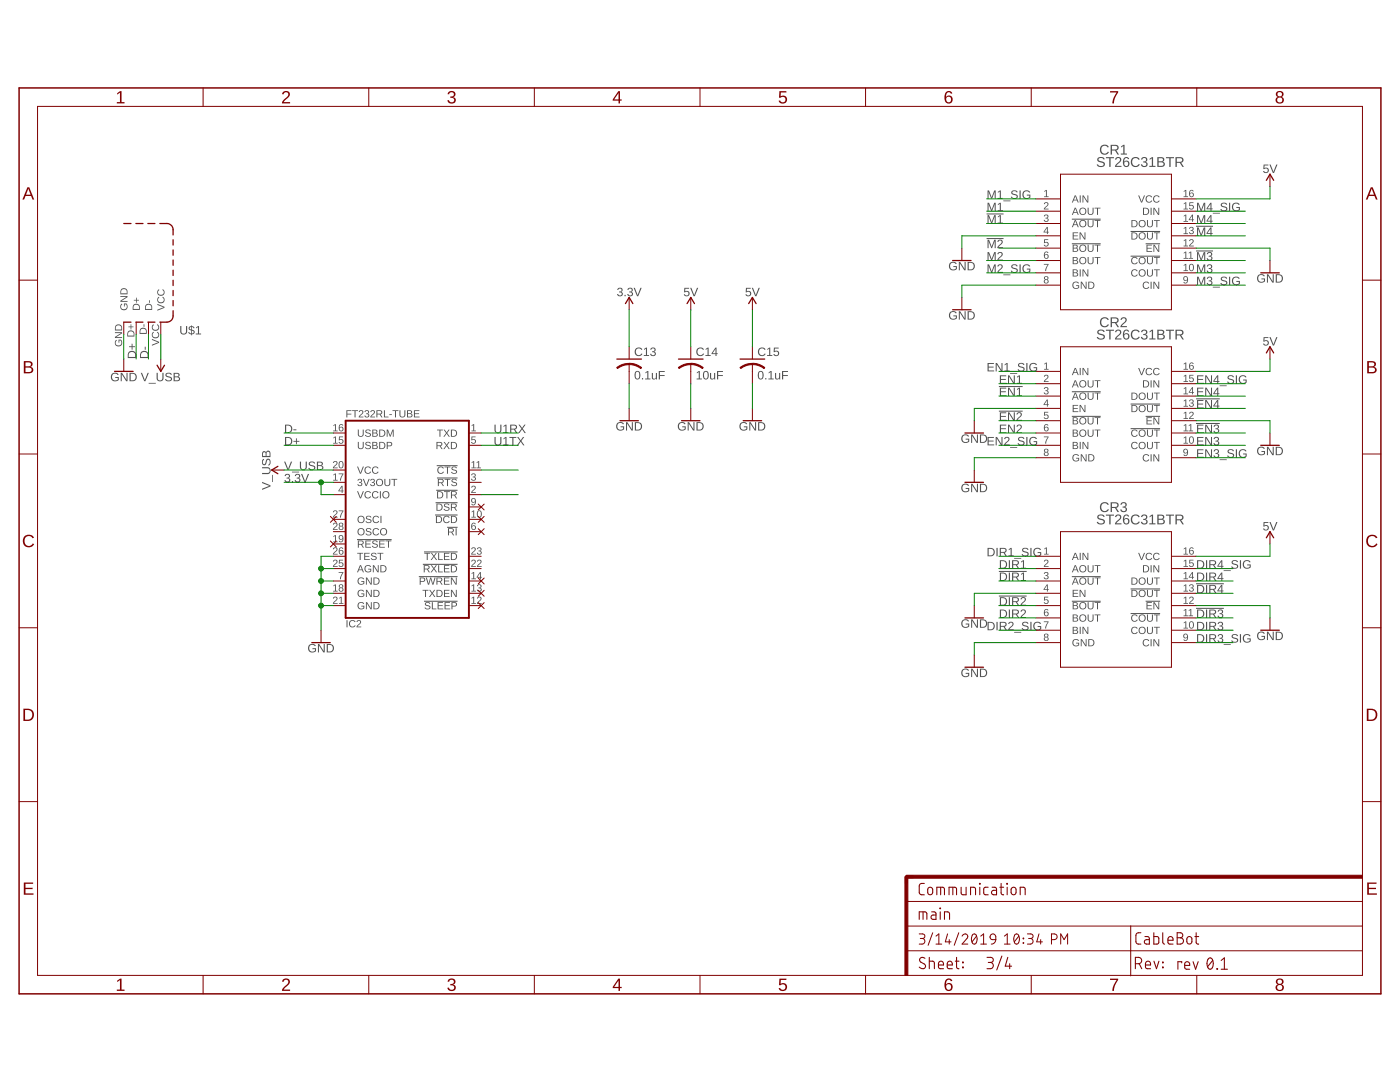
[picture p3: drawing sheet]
<svg xmlns="http://www.w3.org/2000/svg" width="279mm" height="216mm" viewBox="0 0 279 216" stroke-linecap="round" stroke-linejoin="round" font-family="sans-serif">
<g fill="#505050">
<path d="M69.1 81.9h1v.1h-.8v.5h.8v.2h-.8v.6h-.2zM70.3 81.9h1.1v.1h-.4v1.3h-.2v-1.3h-.5zM71.7 81.9a.49 .49 0 0 1 .8 .3 .49 .49 0 0 1-.4 .6l-.3 .3h.7v.2h-.9l.1-.3 .4-.4a.29 .29 0 0 0 .2-.5 .29 .29 0 0 0-.5 .1h-.2zM72.9 81.9a.41 .41 0 0 1 .7 0 .41 .41 0 0 1-.2 .7 .38 .38 0 0 1 .3 .4 .38 .38 0 0 1-.5 .3l-.4-.2-.1-.2h.2a.29 .29 0 0 0 .4 .3 .29 .29 0 0 0 .1-.5l-.3-.1v-.1a.28 .28 0 0 0 .4-.2 .28 .28 0 0 0-.2-.3 .28 .28 0 0 0-.4 .2h-.2zM74.1 81.9a.49 .49 0 0 1 .7 .3 .49 .49 0 0 1-.4 .6l-.3 .3h.7v.2h-.9l.1-.3 .4-.4a.29 .29 0 0 0 .2-.5 .29 .29 0 0 0-.5 .1h-.2zM75.1 81.9h.7a.41 .41 0 0 1 .5 .3 .41 .41 0 0 1-.4 .5l.5 .6h-.3l-.3-.6h-.5v.6h-.2zM75.3 82v.5h.5a.27 .27 0 0 0 .3-.2 .27 .27 0 0 0-.3-.3zM76.6 81.9h.2v1.2h.7v.2h-.9zM77.7 82.7h.5v.1h-.5zM78.3 81.9h1.2v.1h-.5v1.3h-.2v-1.3h-.5zM79.7 81.9h.2v.9a.4 .4 0 0 0 .4 .4 .4 .4 0 0 0 .4-.5v-.8h.2v.9a.59 .59 0 0 1-.6 .5 .59 .59 0 0 1-.6-.5zM81.2 81.9l1 .1v.3l-.2 .2 .2 .1 .1 .3a.43 .43 0 0 1-.5 .4h-.6zM81.4 82v.5l.6-.2v-.2zM81.4 82.6v.5l.7-.1-.1-.4zM82.6 81.9h1.1v.1h-.9v.5h.8v.1h-.8v.5h.9v.2h-1.1z"/>
<path d="M61.7 128.7a.87 .87 0 0 1 1.3 .2h-.2a.66 .66 0 0 0-.9 0 .66 .66 0 0 0-.1 .9 .66 .66 0 0 0 1 .1l.1-.4h-.5v-.2h.7v.6a.92 .92 0 0 1-1.3 .1 .92 .92 0 0 1-.1-1.3zM63.4 128.5h.3l.9 1.4v-1.4h.2v1.7h-.3l-.9-1.4 .1 1.4h-.3zM65.2 128.5h.6a.84 .84 0 0 1 .8 .8 .84 .84 0 0 1-.8 .9h-.6zM65.4 128.7v1.3a.71 .71 0 0 0 1-.7 .71 .71 0 0 0-1-.6z"/>
<path d="M22.3 74.6a.87 .87 0 0 1 1.4 .2h-.2a.66 .66 0 0 0-1 0 .66 .66 0 0 0 0 .9 .66 .66 0 0 0 .9 .1l.1-.4h-.5v-.2h.7v.6a.92 .92 0 0 1-1.3 .1 .92 .92 0 0 1-.1-1.3zM24.1 74.4h.3l.9 1.4-.1-1.4h.3v1.7h-.3l-.9-1.5v1.5h-.2zM25.9 74.4h.5a.84 .84 0 0 1 .9 .8 .84 .84 0 0 1-.8 .9h-.6zM26.1 74.6v1.3a.71 .71 0 0 0 1-.7 .71 .71 0 0 0-1-.6z"/>
<path d="M126.9 74.1a.63 .63 0 0 1 .7 .1 .63 .63 0 0 1 .2 .7 .63 .63 0 0 1-.6 .8 .63 .63 0 0 1-.6-.8zM127.1 74.2a.95 .95 0 0 0 .1 1.4 .83 .83 0 0 0 0-1.4zM128.1 75.4h.2v.3h-.2zM128.8 74.3l.6-.3v1.5h.4v.2h-1v-.2h.4v-1.3l-.4 .3zM130.1 74.4h.2v.8a.31 .31 0 0 0 .3 .4 .31 .31 0 0 0 .3-.4v-.8h.2v1.3h-.2v-.2a.43 .43 0 0 1-.5 .2 .43 .43 0 0 1-.3-.4zM131.5 74h1.2v.2h-1v.6h.9v.2h-.9v.7h-.2z"/>
<path d="M139.1 74.3l.6-.3v1.5h.4v.2h-1.1v-.2h.5v-1.3l-.4 .3zM140.5 74.1a.63 .63 0 0 1 .8 .1 .63 .63 0 0 1 .2 .7 .63 .63 0 0 1-.6 .8 .63 .63 0 0 1-.6-.8zM140.7 74.2a.95 .95 0 0 0 .2 1.4 .83 .83 0 0 0 0-1.4zM141.7 74.4h.2v.8a.31 .31 0 0 0 .4 .4 .31 .31 0 0 0 .2-.4v-.8h.2v1.3h-.2v-.2a.43 .43 0 0 1-.5 .2 .43 .43 0 0 1-.3-.4zM143.1 74h1.2v.2h-1v.6h1v.2h-1v.7h-.2z"/>
<path d="M151.5 74.1a.63 .63 0 0 1 .7 .1 .63 .63 0 0 1 .2 .7 .63 .63 0 0 1-.6 .8 .63 .63 0 0 1-.6-.8zM151.6 74.2a.95 .95 0 0 0 .2 1.4 .83 .83 0 0 0 0-1.4zM152.7 75.4h.2v.3h-.2zM153.4 74.3l.6-.3v1.5h.4v.2h-1v-.2h.4v-1.3l-.4 .3zM154.7 74.4h.2v.8a.31 .31 0 0 0 .3 .4 .31 .31 0 0 0 .3-.4v-.8h.2v1.3h-.2v-.2a.43 .43 0 0 1-.5 .2 .43 .43 0 0 1-.3-.4zM156.1 74h1.2v.2h-1v.6h.9v.2h-.9v.7h-.2z"/>
<path d="M123.2 84.4a.87 .87 0 0 1 1.3 .2l-.2 .1a.66 .66 0 0 0-.9-.1 .66 .66 0 0 0-.1 1 .66 .66 0 0 0 .9 0l.1-.3h-.5v-.2h.8v.5a.92 .92 0 0 1-1.4 .1 .92 .92 0 0 1 0-1.3zM124.9 84.2h.3l.9 1.5v-1.5h.2v1.7h-.3l-.9-1.4v1.4h-.2zM126.7 84.2h.6a.84 .84 0 0 1 .8 .8 .84 .84 0 0 1-.8 .9h-.6zM126.9 84.4v1.3a.71 .71 0 0 0 1-.6 .71 .71 0 0 0-1-.7z"/>
<path d="M135.5 84.4a.87 .87 0 0 1 1.3 .2l-.2 .1a.66 .66 0 0 0-.9-.1 .66 .66 0 0 0-.1 1 .66 .66 0 0 0 .9 0l.1-.3h-.5v-.2h.8v.5a.92 .92 0 0 1-1.4 .1 .92 .92 0 0 1 0-1.3zM137.2 84.2h.3l.9 1.5v-1.5h.2v1.7h-.3l-.9-1.4v1.4h-.2zM139 84.2h.5a.84 .84 0 0 1 .9 .8 .84 .84 0 0 1-.8 .9h-.6zM139.2 84.4v1.3a.71 .71 0 0 0 1-.6 .71 .71 0 0 0-1-.7z"/>
<path d="M147.8 84.4a.87 .87 0 0 1 1.3 .2l-.2 .1a.66 .66 0 0 0-.9-.1 .66 .66 0 0 0-.1 1 .66 .66 0 0 0 .9 0l.1-.3h-.5v-.2h.8v.5a.92 .92 0 0 1-1.4 .1 .92 .92 0 0 1 0-1.3zM149.5 84.2h.3l.9 1.5v-1.5h.2v1.7h-.3l-.9-1.4v1.4h-.2zM151.3 84.2h.5a.84 .84 0 0 1 .9 .8 .84 .84 0 0 1-.8 .9h-.6zM151.5 84.4v1.3a.71 .71 0 0 0 1-.6 .71 .71 0 0 0-1-.7z"/>
<path d="M148.9 57.4h.9v.2h-.7l-.1 .5a.57 .57 0 0 1 .9 .3 .57 .57 0 0 1-.4 .8 .57 .57 0 0 1-.7-.5h.2a.37 .37 0 0 0 .5 .2 .37 .37 0 0 0 .1-.6 .37 .37 0 0 0-.6 0h-.2zM150 57.4h.3l.5 1.5 .6-1.5h.2l-.6 1.7h-.3z"/>
<path d="M136.6 57.4h.9v.2h-.7l-.1 .5a.57 .57 0 0 1 .9 .3 .57 .57 0 0 1-.4 .8 .57 .57 0 0 1-.7-.5h.2a.37 .37 0 0 0 .5 .2 .37 .37 0 0 0 .1-.6 .37 .37 0 0 0-.6 0h-.2zM137.7 57.4h.3l.5 1.5 .6-1.5h.2l-.6 1.7h-.3z"/>
<path d="M123.4 57.5a.49 .49 0 0 1 .7 0 .49 .49 0 0 1 0 .7h-.2a.49 .49 0 0 1 .4 .7 .49 .49 0 0 1-.8 .2l-.3-.4h.2a.34 .34 0 0 0 .4 .3 .34 .34 0 0 0 .2-.6l-.4-.1v-.1a.33 .33 0 0 0 .4-.2 .33 .33 0 0 0-.2-.4 .33 .33 0 0 0-.4 .3l-.2-.1zM124.6 58.8h.3v.3h-.3zM125.4 57.5a.49 .49 0 0 1 .7 0 .49 .49 0 0 1 0 .7h-.2a.49 .49 0 0 1 .4 .7 .49 .49 0 0 1-.8 .2l-.3-.4h.2a.34 .34 0 0 0 .5 .3 .34 .34 0 0 0 .1-.6l-.4-.1v-.1a.33 .33 0 0 0 .5-.2 .33 .33 0 0 0-.3-.4 .33 .33 0 0 0-.4 .3l-.2-.1zM126.5 57.4h.2l.6 1.5 .5-1.5h.3l-.7 1.7h-.3z"/>
<path d="M219.1 31.6a.89 .89 0 0 1 1.4 .2h-.3a.45 .45 0 0 0-.5-.3 .45 .45 0 0 0-.4 .5l.5 .2a.6 .6 0 0 1 .7 .6 .6 .6 0 0 1-.8 .5 .72 .72 0 0 1-.8-.5h.2a.55 .55 0 0 0 .6 .4 .55 .55 0 0 0 .5-.6l-.4-.2a.63 .63 0 0 1-.7-.2 .63 .63 0 0 1 0-.6zM220.7 31.4h1.6v.2h-.7v1.7h-.2v-1.7h-.7zM222.7 31.5a.63 .63 0 0 1 1 .1 .63 .63 0 0 1-.3 .9l-.6 .6h1v.2h-1.3l.1-.3 .4-.5a.52 .52 0 0 0 .5-.4 .52 .52 0 0 0-.3-.6l-.3 .1-.1 .3-.3-.1zM224.4 31.4h.2a.57 .57 0 0 1 .8 .3l-.3 .1-.2-.2a.56 .56 0 0 0-.6 .7 .63 .63 0 0 1 1 .1 .63 .63 0 0 1-.3 .9 .63 .63 0 0 1-.8-.4l-.1-.8zM224.3 32.7a.45 .45 0 0 0 .9 0 .45 .45 0 0 0-.9 0zM225.9 31.6a.97 .97 0 0 1 1.6 .2l-.3 .1a.73 .73 0 0 0-1-.2 .73 .73 0 0 0-.2 1l.4 .4a.67 .67 0 0 0 .9-.4l.2 .1a1 1 0 0 1-1.5 .3 1 1 0 0 1-.1-1.5zM227.9 31.5a.56 .56 0 0 1 .9 0 .56 .56 0 0 1-.2 .8 .57 .57 0 0 1 .3 .8 .57 .57 0 0 1-.9 .2l-.3-.5h.2a.4 .4 0 0 0 .6 .3 .4 .4 0 0 0 .2-.6l-.5-.1v-.2a.38 .38 0 0 0 .5-.2 .38 .38 0 0 0-.3-.5 .38 .38 0 0 0-.4 .4l-.3-.1zM229.4 31.7l.7-.3v1.7h.5v.2h-1.2v-.2h.5v-1.5l-.5 .3zM231 31.4a1.27 1.27 0 0 1 1.3 .2v.4l-.3 .3a.53 .53 0 0 1 .5 .6 .53 .53 0 0 1-.7 .4h-.8zM231.2 31.6v.6h.7l.2-.2-.1-.4zM231.2 32.4v.7h.8a.34 .34 0 0 0 .2-.6zM232.7 31.4h1.6v.2h-.7v1.7h-.2v-1.7h-.7zM234.6 31.4h.9a.57 .57 0 0 1 .7 .4 .57 .57 0 0 1-.5 .7l.6 .8h-.3l-.5-.8h-.6v.8h-.3zM234.9 31.6v.7h.6a.37 .37 0 0 0 .4-.4 .37 .37 0 0 0-.4-.3z"/>
<path d="M219.1 66a.89 .89 0 0 1 1.4 .2l-.3 .1a.45 .45 0 0 0-.5-.4 .45 .45 0 0 0-.4 .6l.5 .1a.6 .6 0 0 1 .7 .6 .6 .6 0 0 1-.8 .6 .72 .72 0 0 1-.8-.5l.2-.1a.55 .55 0 0 0 .6 .4 .55 .55 0 0 0 .5-.5l-.4-.2a.63 .63 0 0 1-.7-.2 .63 .63 0 0 1 0-.7zM220.7 65.8h1.6v.2h-.7v1.7h-.2v-1.7h-.7zM222.7 65.9a.63 .63 0 0 1 1 .1 .63 .63 0 0 1-.3 .9l-.6 .6h1v.2h-1.3l.1-.3 .4-.4a.52 .52 0 0 0 .5-.5 .52 .52 0 0 0-.3-.5l-.3 .1-.1 .2h-.3zM224.4 65.9l.2-.1a.57 .57 0 0 1 .8 .4h-.3l-.2-.2a.56 .56 0 0 0-.6 .7 .63 .63 0 0 1 1 .1 .63 .63 0 0 1-.3 1 .63 .63 0 0 1-.8-.5l-.1-.8zM224.3 67.1a.45 .45 0 0 0 .9 0 .45 .45 0 0 0-.9 0zM225.9 66a.97 .97 0 0 1 1.6 .2l-.3 .1a.73 .73 0 0 0-1-.2 .73 .73 0 0 0-.2 1.1l.4 .3a.67 .67 0 0 0 .9-.4l.2 .2a1 1 0 0 1-1.5 .3 1 1 0 0 1-.1-1.6zM227.9 65.9a.56 .56 0 0 1 .9 0 .56 .56 0 0 1-.2 .8 .57 .57 0 0 1 .3 .9 .57 .57 0 0 1-.9 .1l-.3-.5h.2a.4 .4 0 0 0 .6 .4 .4 .4 0 0 0 .2-.7h-.5v-.3a.38 .38 0 0 0 .5-.1 .38 .38 0 0 0-.3-.6 .38 .38 0 0 0-.4 .4h-.3zM229.4 66.1l.7-.3v1.7h.5v.2h-1.2v-.2h.5v-1.5l-.5 .3zM231 65.8a1.27 1.27 0 0 1 1.3 .3v.3l-.3 .3a.53 .53 0 0 1 .5 .7 .53 .53 0 0 1-.7 .3h-.8zM231.2 66v.6h.7l.2-.2-.1-.3zM231.2 66.8v.7h.8a.34 .34 0 0 0 .2-.5zM232.7 65.8h1.6v.2h-.7v1.7h-.2v-1.7h-.7zM234.6 65.8h.9a.57 .57 0 0 1 .7 .4 .57 .57 0 0 1-.5 .7l.6 .8h-.3l-.5-.8h-.6v.8h-.3zM234.9 66v.7h.6a.37 .37 0 0 0 .4-.3 .37 .37 0 0 0-.4-.4z"/>
<path d="M219.1 102.9a.89 .89 0 0 1 1.4 .2h-.3a.45 .45 0 0 0-.5-.3 .45 .45 0 0 0-.4 .6l.5 .1a.6 .6 0 0 1 .7 .6 .6 .6 0 0 1-.8 .6 .72 .72 0 0 1-.8-.5l.2-.1a.55 .55 0 0 0 .6 .4 .55 .55 0 0 0 .5-.5l-.4-.2a.63 .63 0 0 1-.7-.2 .63 .63 0 0 1 0-.7zM220.7 102.7h1.6v.2h-.7v1.7h-.2v-1.7h-.7zM222.7 102.8a.63 .63 0 0 1 1 .1 .63 .63 0 0 1-.3 .9l-.6 .6h1v.2h-1.3l.1-.3 .4-.4a.52 .52 0 0 0 .5-.5 .52 .52 0 0 0-.3-.5h-.3l-.1 .3h-.3zM224.4 102.8l.2-.1a.57 .57 0 0 1 .8 .4h-.3l-.2-.2a.56 .56 0 0 0-.6 .7 .63 .63 0 0 1 1 .1 .63 .63 0 0 1-.3 1 .63 .63 0 0 1-.8-.5l-.1-.8zM224.3 104a.45 .45 0 0 0 .9 0 .45 .45 0 0 0-.9 0zM225.9 102.9a.97 .97 0 0 1 1.6 .2l-.3 .1a.73 .73 0 0 0-1-.2 .73 .73 0 0 0-.2 1.1l.4 .3a.67 .67 0 0 0 .9-.4l.2 .1a1 1 0 0 1-1.5 .3 1 1 0 0 1-.1-1.5zM227.9 102.8a.56 .56 0 0 1 .9 0 .56 .56 0 0 1-.2 .8 .57 .57 0 0 1 .3 .9 .57 .57 0 0 1-.9 .1l-.3-.5h.2a.4 .4 0 0 0 .6 .4 .4 .4 0 0 0 .2-.7l-.5-.1v-.2a.38 .38 0 0 0 .5-.2 .38 .38 0 0 0-.3-.5 .38 .38 0 0 0-.4 .4h-.3zM229.4 103l.7-.3v1.7h.5v.2h-1.2v-.2h.5v-1.5l-.5 .3zM231 102.7a1.27 1.27 0 0 1 1.3 .2v.4l-.3 .3a.53 .53 0 0 1 .5 .6 .53 .53 0 0 1-.7 .4h-.8zM231.2 102.9v.6h.7l.2-.2-.1-.3zM231.2 103.7v.7h.8a.34 .34 0 0 0 .2-.5zM232.7 102.7h1.6v.2h-.7v1.7h-.2v-1.7h-.7zM234.6 102.7h.9a.57 .57 0 0 1 .7 .4 .57 .57 0 0 1-.5 .7l.6 .8h-.3l-.5-.8h-.6v.8h-.3zM234.9 102.9v.7h.6a.37 .37 0 0 0 .4-.4 .37 .37 0 0 0-.4-.3z"/>
<path d="M192.1 86.9a.87 .87 0 0 1 1.3 .2h-.2a.66 .66 0 0 0-.9 0 .66 .66 0 0 0-.1 .9 .66 .66 0 0 0 .9 .1l.1-.4h-.5v-.2h.7v.6a.92 .92 0 0 1-1.3 .1 .92 .92 0 0 1 0-1.3zM193.8 86.7h.3l.9 1.4v-1.4h.2v1.7h-.3l-.9-1.5v1.5h-.2zM195.6 86.7h.5a.84 .84 0 0 1 .9 .8 .84 .84 0 0 1-.8 .9h-.6zM195.8 86.9v1.3a.71 .71 0 0 0 1-.7 .71 .71 0 0 0-1-.6z"/>
<path d="M192.1 96.7a.87 .87 0 0 1 1.3 .2l-.2 .1a.66 .66 0 0 0-.9-.1 .66 .66 0 0 0-.1 1 .66 .66 0 0 0 .9 0l.1-.3h-.5v-.2h.7v.5a.92 .92 0 0 1-1.3 .1 .92 .92 0 0 1 0-1.3zM193.8 96.5h.3l.9 1.5v-1.5h.2v1.7h-.3l-.9-1.4v1.4h-.2zM195.6 96.5h.5a.84 .84 0 0 1 .9 .8 .84 .84 0 0 1-.8 .9h-.6zM195.8 96.7v1.3a.71 .71 0 0 0 1-.6 .71 .71 0 0 0-1-.7z"/>
<path d="M251.1 89.4a.87 .87 0 0 1 1.3 .1l-.2 .1a.66 .66 0 0 0-.9 0 .66 .66 0 0 0-.1 .9 .66 .66 0 0 0 .9 .1l.2-.4h-.5v-.2h.7v.6a.92 .92 0 0 1-1.3 .1 .92 .92 0 0 1-.1-1.3zM252.8 89.2h.3l.9 1.4v-1.4h.2v1.6h-.3l-.9-1.4v1.4h-.2zM254.6 89.2h.6a.84 .84 0 0 1 .8 .8 .84 .84 0 0 1-.8 .8h-.6zM254.8 89.3v1.3a.71 .71 0 0 0 1-.6 .71 .71 0 0 0-1-.7z"/>
<path d="M251.1 126.2a.87 .87 0 0 1 1.3 .2l-.2 .1a.66 .66 0 0 0-.9-.1 .66 .66 0 0 0-.1 1 .66 .66 0 0 0 .9 .1l.2-.4h-.5v-.2h.7v.6a.92 .92 0 0 1-1.3 .1 .92 .92 0 0 1-.1-1.4zM252.8 126h.3l.9 1.5v-1.5h.2v1.7h-.3l-.9-1.4v1.4h-.2zM254.6 126h.6a.84 .84 0 0 1 .8 .8 .84 .84 0 0 1-.8 .9h-.6zM254.8 126.2v1.3a.71 .71 0 0 0 1-.6 .71 .71 0 0 0-1-.7z"/>
<path d="M192.1 123.8a.87 .87 0 0 1 1.3 .2h-.2a.66 .66 0 0 0-.9 0 .66 .66 0 0 0-.1 .9 .66 .66 0 0 0 .9 .1l.1-.4h-.5v-.2h.7v.6a.92 .92 0 0 1-1.3 .1 .92 .92 0 0 1 0-1.3zM193.8 123.6h.3l.9 1.4v-1.4h.2v1.7h-.3l-.9-1.5v1.5h-.2zM195.6 123.6h.5a.84 .84 0 0 1 .9 .8 .84 .84 0 0 1-.8 .9h-.6zM195.8 123.8v1.3a.71 .71 0 0 0 1-.7 .71 .71 0 0 0-1-.6z"/>
<path d="M192.1 133.6a.87 .87 0 0 1 1.3 .2l-.2 .1a.66 .66 0 0 0-.9-.1 .66 .66 0 0 0-.1 1 .66 .66 0 0 0 .9 0l.1-.3h-.5v-.2h.7v.5a.92 .92 0 0 1-1.3 .1 .92 .92 0 0 1 0-1.3zM193.8 133.4h.3l.9 1.5v-1.5h.2v1.7h-.3l-.9-1.4v1.4h-.2zM195.6 133.4h.5a.84 .84 0 0 1 .9 .8 .84 .84 0 0 1-.8 .9h-.6zM195.8 133.6v1.3a.71 .71 0 0 0 1-.6 .71 .71 0 0 0-1-.7z"/>
<path d="M189.6 62.3a.87 .87 0 0 1 1.3 .2h-.2a.66 .66 0 0 0-.9 0 .66 .66 0 0 0-.1 .9 .66 .66 0 0 0 1 .1l.1-.4h-.5v-.2h.7v.6a.92 .92 0 0 1-1.3 .1 .92 .92 0 0 1-.1-1.3zM191.4 62.1h.2l.9 1.4v-1.4h.2v1.7h-.3l-.9-1.5 .1 1.5h-.2zM193.1 62.1h.6a.84 .84 0 0 1 .9 .8 .84 .84 0 0 1-.9 .9h-.6zM193.3 62.3v1.3a.71 .71 0 0 0 1-.7 .71 .71 0 0 0-1-.6z"/>
<path d="M189.6 52.5a.87 .87 0 0 1 1.3 .1l-.2 .1a.66 .66 0 0 0-.9 0 .66 .66 0 0 0-.1 .9 .66 .66 0 0 0 1 .1l.1-.4h-.5v-.2h.7v.6a.92 .92 0 0 1-1.3 .1 .92 .92 0 0 1-.1-1.3zM191.4 52.3h.2l.9 1.4v-1.4h.2v1.6h-.3l-.9-1.4 .1 1.4h-.2zM193.1 52.3h.6a.84 .84 0 0 1 .9 .8 .84 .84 0 0 1-.9 .8h-.6zM193.3 52.4v1.4a.71 .71 0 0 0 1-.7 .71 .71 0 0 0-1-.7z"/>
<path d="M251.1 54.9a.87 .87 0 0 1 1.3 .2l-.2 .1a.66 .66 0 0 0-.9-.1 .66 .66 0 0 0-.1 .9 .66 .66 0 0 0 .9 .1l.2-.4h-.5v-.1h.7v.5a.92 .92 0 0 1-1.3 .1 .92 .92 0 0 1-.1-1.3zM252.8 54.7h.3l.9 1.5v-1.5h.2v1.7h-.3l-.9-1.4v1.4h-.2zM254.6 54.7h.6a.84 .84 0 0 1 .8 .8 .84 .84 0 0 1-.8 .9h-.6zM254.8 54.9v1.3a.71 .71 0 0 0 1-.6 .71 .71 0 0 0-1-.7z"/>
<path d="M28.1 74.4h.2l.6 1.5 .6-1.5h.2l-.7 1.7h-.2zM29.7 76.4h1.4v.2h-1.4zM31.3 74.4h.2v1a.46 .46 0 0 0 .5 .5 .46 .46 0 0 0 .4-.5v-1h.2v1a.69 .69 0 0 1-.6 .7 .69 .69 0 0 1-.7-.6zM33.2 74.5a.78 .78 0 0 1 1.1 .3h-.2a.39 .39 0 0 0-.5-.3 .39 .39 0 0 0-.3 .5l.4 .1a.51 .51 0 0 1 .6 .5 .51 .51 0 0 1-.7 .5l-.5-.2-.2-.2 .3-.1a.45 .45 0 0 0 .5 .4 .45 .45 0 0 0 .3-.6l-.4-.1a.47 .47 0 0 1-.5-.2 .47 .47 0 0 1 .1-.6zM34.6 74.4h1l.2 .2v.3l-.3 .3a.46 .46 0 0 1 .4 .5 .46 .46 0 0 1-.6 .4h-.7zM34.9 74.6v.5l.7-.1-.1-.4zM34.9 75.3v.6h.6l.2-.2-.2-.4z"/>
<path d="M52.3 96.2l1.7 .6v.3l-1.7 .7v-.3l1.5-.5-1.5-.6zM54.3 94.8h.2v1.4h-.2zM52.3 93.2h1.1a.69 .69 0 0 1 .6 .7 .69 .69 0 0 1-.6 .7h-1.1v-.2h1.1a.46 .46 0 0 0 .4-.5 .46 .46 0 0 0-.5-.5h-1zM52.5 91.6h.2v.2a.39 .39 0 0 0-.3 .5 .39 .39 0 0 0 .5 .2l.1-.3a.51 .51 0 0 1 .5-.7 .51 .51 0 0 1 .5 .7l-.2 .6-.2 .1-.1-.2a.45 .45 0 0 0 .4-.5 .45 .45 0 0 0-.5-.4l-.2 .5a.51 .51 0 0 1-.6 .5 .51 .51 0 0 1-.3-.8zM52.5 90.1l.3-.1 .3 .3a.46 .46 0 0 1 .6-.4 .46 .46 0 0 1 .3 .6v.7h-1.7l.1-.9zM52.5 90.3v.7h.5l-.1-.7zM53.3 90.2l-.1 .8h.6l-.1-.8z"/>
<path d="M252.2 32.8h.9v.2h-.7l-.1 .6a.57 .57 0 0 1 .9 .2 .57 .57 0 0 1-.4 .8 .57 .57 0 0 1-.7-.5h.2a.37 .37 0 0 0 .5 .2 .37 .37 0 0 0 .1-.6 .37 .37 0 0 0-.6 0h-.2zM253.3 32.8h.3l.5 1.5 .6-1.5h.2l-.6 1.7h-.3z"/>
<path d="M252.2 67.3h.9v.2h-.7l-.1 .5a.57 .57 0 0 1 .9 .2 .57 .57 0 0 1-.4 .8 .57 .57 0 0 1-.7-.4l.2-.1a.37 .37 0 0 0 .5 .2 .37 .37 0 0 0 .1-.6 .37 .37 0 0 0-.6 .1h-.2zM253.3 67.3h.3l.5 1.4 .6-1.4h.2l-.6 1.6h-.3z"/>
<path d="M252.2 104.2h.9v.1h-.7l-.1 .6a.57 .57 0 0 1 .9 .2 .57 .57 0 0 1-.4 .8 .57 .57 0 0 1-.7-.4l.2-.1a.37 .37 0 0 0 .5 .2 .37 .37 0 0 0 .1-.6 .37 .37 0 0 0-.6 .1h-.2zM253.3 104.2h.3l.5 1.4 .6-1.4h.2l-.6 1.6h-.3z"/>
<path d="M71.4 107.9h.7a.41 .41 0 0 1 .5 .3 .41 .41 0 0 1-.4 .5l.4 .6h-.2l-.3-.6h-.5v.6h-.2zM71.6 108v.5h.5a.27 .27 0 0 0 .3-.2 .27 .27 0 0 0-.3-.3zM72.9 107.9h1.1v.1h-.9v.5h.8v.1h-.8v.5h.9v.2h-1.1zM74.4 107.9h.6l.4 .3h-.2a.33 .33 0 0 0-.4-.3 .33 .33 0 0 0-.2 .5 .69 .69 0 0 1 .8 .7l-.4 .2a.62 .62 0 0 1-.8-.4h.2a.38 .38 0 0 0 .5 .3 .38 .38 0 0 0 .3-.5l-.6-.1a.37 .37 0 0 1-.3-.3 .37 .37 0 0 1 .1-.4zM75.7 107.9h1.1v.1h-.9v.5h.8v.1h-.8v.5h.9v.2h-1.1zM76.9 107.9h1.2v.1h-.5v1.3h-.2v-1.3h-.5z"/>
</g>
<path d="M71.2 107.7h7" fill="none" stroke="#505050" stroke-width=".2"/>
<g fill="#505050">
<path d="M66.5 107l.5-.2v1.2h.4v.2h-.9v-.2h.4v-1.1l-.4 .3zM67.7 106.9a.59 .59 0 0 1 .7 .1 .59 .59 0 0 1 .1 .7 .48 .48 0 0 1-.3 .5 .48 .48 0 0 1-.6-.3l.6 .1 .2-.5a.46 .46 0 0 1-.7 .1 .46 .46 0 0 1 0-.7zM67.7 107.3a.32 .32 0 0 0 .6 0 .32 .32 0 0 0-.6 0z"/>
<path d="M71.3 103.6a.75 .75 0 0 1 1.5 0 .75 .75 0 0 1-1.5 0zM71.5 103.6a.55 .55 0 0 0 1.1 0 .55 .55 0 0 0-1.1 0zM73.2 103l.6-.1 .3 .3-.2 .1a.33 .33 0 0 0-.4-.3 .33 .33 0 0 0-.2 .4 .69 .69 0 0 1 .8 .7l-.4 .3a.62 .62 0 0 1-.7-.4h.1a.38 .38 0 0 0 .5 .3 .38 .38 0 0 0 .3-.5l-.5-.1a.37 .37 0 0 1-.4-.3 .37 .37 0 0 1 .2-.4zM74.5 103.1l.8-.2 .3 .4h-.1a.53 .53 0 0 0-.8 0 .53 .53 0 0 0 0 .8 .53 .53 0 0 0 .8-.2l.2 .1a.73 .73 0 0 1-1.1 .2 .73 .73 0 0 1-.1-1.1zM75.9 102.9h.2v1.5h-.2z"/>
<path d="M66.6 101.9a.49 .49 0 0 1 .7 .2 .49 .49 0 0 1-.4 .7l-.3 .3h.8v.2h-1l.2-.4 .4-.3a.29 .29 0 0 0 .1-.5 .29 .29 0 0 0-.5 .1h-.2zM67.6 101.9h.9l-.5 1.4h-.1v-.4l.5-.9h-.8z"/>
<path d="M71.3 106.1a.75 .75 0 0 1 1.5 0 .75 .75 0 0 1-1.5 0zM71.5 106.1a.55 .55 0 0 0 1.1 0 .55 .55 0 0 0-1.1 0zM73.2 105.5l.6-.1 .3 .3h-.2a.33 .33 0 0 0-.4-.2 .33 .33 0 0 0-.2 .4 .69 .69 0 0 1 .8 .7l-.4 .2a.62 .62 0 0 1-.7-.3l.1-.1a.38 .38 0 0 0 .5 .3 .38 .38 0 0 0 .3-.4l-.5-.2a.37 .37 0 0 1-.4-.2 .37 .37 0 0 1 .2-.4zM74.5 105.6l.8-.2 .3 .3-.1 .1a.53 .53 0 0 0-.8-.1 .53 .53 0 0 0 0 .8 .53 .53 0 0 0 .8-.1l.2 .1a.73 .73 0 0 1-1.1 .2 .73 .73 0 0 1-.1-1.1zM75.8 106.1a.75 .75 0 0 1 1.5 0 .75 .75 0 0 1-1.5 0zM76 106.1a.55 .55 0 0 0 1.1 0 .55 .55 0 0 0-1.1 0z"/>
<path d="M66.6 104.4a.49 .49 0 0 1 .7 .2 .49 .49 0 0 1-.4 .7l-.3 .3h.8v.1h-1l.2-.3 .4-.4a.29 .29 0 0 0 .1-.4 .29 .29 0 0 0-.5 .1h-.2zM67.7 104.4a.42 .42 0 0 1 .7-.1 .42 .42 0 0 1-.1 .7 .41 .41 0 0 1 .1 .6 .41 .41 0 0 1-.7 0 .41 .41 0 0 1 .2-.6l-.3-.2zM67.8 104.7a.26 .26 0 0 0 .5 0 .26 .26 0 0 0-.5 0zM67.8 105.3a.3 .3 0 0 0 .6 0 .3 .3 0 0 0-.6 0z"/>
<path d="M87.1 100.5h.5a.71 .71 0 0 1 .7 .7 .71 .71 0 0 1-.7 .7h-.5zM87.3 100.6v1.2a.61 .61 0 0 0 .8-.6 .61 .61 0 0 0-.8-.6zM88.7 100.6l.7-.1 .3 .3h-.2a.33 .33 0 0 0-.4-.2 .33 .33 0 0 0-.2 .4 .69 .69 0 0 1 .8 .7l-.4 .2a.62 .62 0 0 1-.8-.3l.2-.1a.38 .38 0 0 0 .5 .3 .38 .38 0 0 0 .3-.4l-.6-.2a.37 .37 0 0 1-.3-.2 .37 .37 0 0 1 .1-.4zM90 100.5h.7a.41 .41 0 0 1 .5 .3 .41 .41 0 0 1-.4 .5l.4 .6h-.2l-.4-.6h-.4v.6h-.2zM90.2 100.6v.6h.4a.27 .27 0 0 0 .4-.3 .27 .27 0 0 0-.4-.3z"/>
</g>
<path d="M86.9 100.3h4.4" fill="none" stroke="#505050" stroke-width=".2"/>
<g fill="#505050">
<path d="M94.1 99.5a.59 .59 0 0 1 .8 .1 .59 .59 0 0 1 .1 .7 .48 .48 0 0 1-.4 .5 .48 .48 0 0 1-.5-.3l.5 .2 .2-.6a.46 .46 0 0 1-.7 .1 .46 .46 0 0 1 0-.7zM94.1 99.9a.35 .35 0 0 0 .7 0 .35 .35 0 0 0-.7 0z"/>
<path d="M87 102.9h.5a.71 .71 0 0 1 .7 .7 .71 .71 0 0 1-.7 .8h-.5zM87.2 103.1v1.1a.61 .61 0 0 0 .8-.5 .61 .61 0 0 0-.8-.6zM88.6 103.1l.7-.2 .4 .4h-.1a.53 .53 0 0 0-.8 0 .53 .53 0 0 0 0 .8 .53 .53 0 0 0 .8-.2l.1 .1a.73 .73 0 0 1-1 .2 .73 .73 0 0 1-.1-1.1zM90 102.9h.5a.71 .71 0 0 1 .7 .7 .71 .71 0 0 1-.7 .8h-.5zM90.2 103.1v1.1a.61 .61 0 0 0 .8-.5 .61 .61 0 0 0-.8-.6z"/>
</g>
<path d="M86.8 102.8h4.5" fill="none" stroke="#505050" stroke-width=".2"/>
<g fill="#505050">
<path d="M94.1 102.1l.5-.2v1.2h.4v.2h-.9v-.2h.3v-1.1l-.3 .3zM95.4 101.9a.53 .53 0 0 1 .6 .1 .53 .53 0 0 1 .2 .6 .53 .53 0 0 1-.5 .7 .53 .53 0 0 1-.5-.7zM95.5 102a.81 .81 0 0 0 .2 1.2 .71 .71 0 0 0 0-1.2z"/>
<path d="M89.4 105.4h.7a.41 .41 0 0 1 .5 .3 .41 .41 0 0 1-.4 .5l.4 .6h-.2l-.3-.6h-.5v.6h-.2zM89.6 105.6v.5h.5a.27 .27 0 0 0 .3-.3 .27 .27 0 0 0-.3-.2zM90.9 105.4h.2v1.4h-.2z"/>
</g>
<path d="M89.2 105.2h2.1" fill="none" stroke="#505050" stroke-width=".2"/>
<g fill="#505050">
<path d="M67.6 114.2h.9l-.5 1.4h-.2l.1-.4 .4-.9h-.7z"/>
<path d="M94.1 84.9l.5-.3v1.3h.4v.2h-.9v-.2h.3v-1.1l-.3 .2z"/>
<path d="M94.1 87.1h.8v.2h-.6l-.1 .4a.49 .49 0 0 1 .7 .2 .49 .49 0 0 1-.3 .7 .49 .49 0 0 1-.6-.4l.5 .2a.33 .33 0 0 0 .3-.5 .33 .33 0 0 0-.6 0h-.2z"/>
<path d="M94.3 104.4l.4-.1 .2 .3-.5-.1-.2 .5a.48 .48 0 0 1 .7 .1 .48 .48 0 0 1-.2 .7 .48 .48 0 0 1-.6-.4l-.1-.6zM94.2 105.3a.31 .31 0 0 0 .6 0 .31 .31 0 0 0-.6 0z"/>
<path d="M71.5 95.6a.41 .41 0 0 1 .7 0 .41 .41 0 0 1-.2 .7 .38 .38 0 0 1 .3 .4 .38 .38 0 0 1-.5 .3l-.4-.2-.1-.2h.2a.29 .29 0 0 0 .4 .3 .29 .29 0 0 0 .1-.5l-.3-.1v-.1a.28 .28 0 0 0 .4-.2 .28 .28 0 0 0-.2-.3 .28 .28 0 0 0-.4 .2h-.1zM72.4 95.6h.2l.5 1.2 .5-1.2h.2l-.6 1.4h-.2zM74 95.6a.41 .41 0 0 1 .7 0 .41 .41 0 0 1-.2 .7 .38 .38 0 0 1 .3 .4 .38 .38 0 0 1-.4 .3l-.5-.2v-.2h.2a.29 .29 0 0 0 .3 .3 .29 .29 0 0 0 .2-.5l-.4-.1v-.1a.28 .28 0 0 0 .4-.2 .28 .28 0 0 0-.2-.3 .28 .28 0 0 0-.3 .2h-.2zM75 96.3a.75 .75 0 0 1 1.5 0 .75 .75 0 0 1-1.5 0zM75.2 96.3a.55 .55 0 0 0 1.1 0 .55 .55 0 0 0-1.1 0zM76.7 95.6h.2v.8a.4 .4 0 0 0 .4 .4 .4 .4 0 0 0 .4-.4v-.8h.2v.8a.59 .59 0 0 1-.6 .6 .59 .59 0 0 1-.6-.5zM78.1 95.6h1.2v.1h-.5v1.3h-.2v-1.3h-.5z"/>
<path d="M66.5 94.7l.5-.2v1.2h.4v.2h-.9v-.2h.4v-1.1l-.4 .3zM67.6 94.5h.9l-.5 1.4h-.1v-.4l.5-.9h-.8z"/>
<path d="M71.4 85.7h.2v.9a.4 .4 0 0 0 .4 .4 .4 .4 0 0 0 .4-.4v-.9h.2v.9a.59 .59 0 0 1-.6 .6 .59 .59 0 0 1-.6-.6zM73 85.8l.7-.1 .3 .3-.2 .1a.33 .33 0 0 0-.4-.3 .33 .33 0 0 0-.2 .4 .69 .69 0 0 1 .8 .7l-.4 .3a.62 .62 0 0 1-.8-.4h.2a.38 .38 0 0 0 .5 .3 .38 .38 0 0 0 .3-.5l-.5-.1a.37 .37 0 0 1-.4-.3 .37 .37 0 0 1 .1-.4zM74.3 85.7l1 .2v.3l-.3 .2 .3 .1 .1 .2a.43 .43 0 0 1-.5 .4h-.6zM74.5 85.9v.4l.6-.1-.1-.3zM74.5 86.5v.5l.7-.2-.2-.3zM75.7 85.7h.5a.71 .71 0 0 1 .7 .7 .71 .71 0 0 1-.7 .7h-.5zM75.9 85.9v1.1a.61 .61 0 0 0 .8-.6 .61 .61 0 0 0-.8-.5zM77.2 85.7h.2l.5 1.2 .4-1.2h.3v1.4h-.2v-1.2l-.5 1.2h-.1l-.5-1.2 .1 1.2h-.2z"/>
<path d="M66.5 84.9l.5-.3v1.3h.4v.2h-.9v-.2h.4v-1.1l-.4 .2zM67.8 84.7l.5-.1 .2 .3-.5-.1-.2 .5a.48 .48 0 0 1 .7 .1 .48 .48 0 0 1-.2 .7 .48 .48 0 0 1-.7-.3v-.6zM67.8 85.6a.31 .31 0 0 0 .6 0 .31 .31 0 0 0-.6 0z"/>
<path d="M71.4 88.2h.2v.9a.4 .4 0 0 0 .4 .4 .4 .4 0 0 0 .4-.4v-.9h.2v.9a.59 .59 0 0 1-.6 .5 .59 .59 0 0 1-.6-.5zM73 88.3l.7-.1 .3 .3h-.2a.33 .33 0 0 0-.4-.2 .33 .33 0 0 0-.2 .4 .69 .69 0 0 1 .8 .7l-.4 .2a.62 .62 0 0 1-.8-.3l.2-.1a.38 .38 0 0 0 .5 .3 .38 .38 0 0 0 .3-.4l-.5-.2a.37 .37 0 0 1-.4-.2 .37 .37 0 0 1 .1-.4zM74.3 88.2l1 .1v.3l-.3 .3 .3 .1 .1 .2a.43 .43 0 0 1-.5 .4h-.6zM74.5 88.3v.5l.6-.1-.1-.3zM74.5 88.9v.6l.7-.2-.2-.3zM75.7 88.2h.5a.71 .71 0 0 1 .7 .7 .71 .71 0 0 1-.7 .7h-.5zM75.9 88.3v1.2a.61 .61 0 0 0 .8-.6 .61 .61 0 0 0-.8-.6zM77.2 88.2h.6a.44 .44 0 0 1 .5 .4 .44 .44 0 0 1-.5 .4h-.4v.6h-.2zM77.4 88.3v.6l.7-.1-.2-.4z"/>
<path d="M66.5 87.3l.5-.2v1.3h.4v.1h-.9v-.1h.4v-1.1l-.4 .2zM67.7 87.1h.8v.2h-.7v.4a.49 .49 0 0 1 .7 .2 .49 .49 0 0 1-.3 .7 .49 .49 0 0 1-.6-.4l.5 .2a.33 .33 0 0 0 .2-.5 .33 .33 0 0 0-.5 0h-.2z"/>
<path d="M71.5 115.4l.8-.2 .4 .3-.2 .1a.56 .56 0 0 0-.8 0 .56 .56 0 0 0 0 .8 .56 .56 0 0 0 .8 0v-.3h-.4v-.2h.6v.5a.78 .78 0 0 1-1.1 .1 .78 .78 0 0 1-.1-1.1zM73 115.2h.3l.7 1.3v-1.3h.2v1.5h-.2l-.8-1.3v1.3h-.2zM74.5 115.2h.5a.71 .71 0 0 1 .8 .7 .71 .71 0 0 1-.7 .8h-.6zM74.7 115.4v1.1a.61 .61 0 0 0 .9-.6 .61 .61 0 0 0-.9-.5z"/>
<path d="M71.5 117.9l.8-.2 .4 .3-.2 .1a.56 .56 0 0 0-.8 0 .56 .56 0 0 0 0 .8 .56 .56 0 0 0 .8-.1v-.2h-.4v-.2h.6v.5a.78 .78 0 0 1-1.1 .1 .78 .78 0 0 1-.1-1.1zM73 117.7h.3l.7 1.2v-1.2h.2v1.4h-.2l-.8-1.2v1.2h-.2zM74.5 117.7h.5a.71 .71 0 0 1 .8 .7 .71 .71 0 0 1-.7 .7h-.6zM74.7 117.8v1.2a.61 .61 0 0 0 .9-.6 .61 .61 0 0 0-.9-.6z"/>
<path d="M66.5 116.8l.5-.2v1.3h.4v.1h-.9v-.1h.4v-1.1l-.4 .2zM67.7 116.7a.42 .42 0 0 1 .7-.1 .42 .42 0 0 1-.1 .7 .41 .41 0 0 1 .1 .6 .41 .41 0 0 1-.7 0 .41 .41 0 0 1 .2-.6l-.3-.2zM67.8 117a.26 .26 0 0 0 .5 0 .26 .26 0 0 0-.5 0zM67.8 117.6a.3 .3 0 0 0 .6 0 .3 .3 0 0 0-.6 0z"/>
<path d="M71.5 120.3l.8-.1 .4 .3h-.2a.56 .56 0 0 0-.8 0 .56 .56 0 0 0 0 .8 .56 .56 0 0 0 .8 0v-.3h-.4v-.1h.6v.5a.78 .78 0 0 1-1.1 0 .78 .78 0 0 1-.1-1.1zM73 120.2h.3l.7 1.2v-1.2h.2v1.4h-.2l-.8-1.2v1.2h-.2zM74.5 120.2h.5a.71 .71 0 0 1 .8 .6 .71 .71 0 0 1-.7 .8h-.6zM74.7 120.3v1.1a.61 .61 0 0 0 .9-.5 .61 .61 0 0 0-.9-.6z"/>
<path d="M66.6 119.2a.49 .49 0 0 1 .7 .2 .49 .49 0 0 1-.4 .6l-.3 .3h.8v.2h-1l.2-.3 .4-.4a.29 .29 0 0 0 .1-.5 .29 .29 0 0 0-.5 .1h-.2zM67.7 119.3l.5-.2v1.2h.3v.2h-.9v-.2h.4v-1.1l-.3 .3z"/>
<path d="M87.2 85.7h1.2v.2h-.5v1.3h-.2v-1.3h-.5zM88.5 85.7h.2l.4 .6 .4-.6h.2l-.5 .7 .6 .8h-.2l-.5-.7-.4 .7h-.2l.5-.8zM90 85.7h.5a.71 .71 0 0 1 .7 .7 .71 .71 0 0 1-.7 .8h-.5zM90.2 85.9v1.1a.61 .61 0 0 0 .8-.6 .61 .61 0 0 0-.8-.5z"/>
<path d="M87.1 88.2h.7a.41 .41 0 0 1 .5 .3 .41 .41 0 0 1-.4 .5l.4 .6h-.2l-.4-.6h-.4v.6h-.2zM87.3 88.3v.6h.5a.27 .27 0 0 0 .3-.3 .27 .27 0 0 0-.3-.3zM88.5 88.2h.2l.4 .5 .4-.5h.2l-.5 .7 .6 .7h-.2l-.5-.6-.4 .6h-.2l.5-.7zM90 88.2h.5a.71 .71 0 0 1 .7 .7 .71 .71 0 0 1-.7 .7h-.5zM90.2 88.3v1.2a.61 .61 0 0 0 .8-.6 .61 .61 0 0 0-.8-.6z"/>
<path d="M71.3 98h.2l.4 1.3 .5-1.3h.2l-.6 1.4h-.2zM72.9 98.2l.7-.2 .4 .3-.1 .1a.53 .53 0 0 0-.8 0 .53 .53 0 0 0 0 .8 .53 .53 0 0 0 .8-.2l.1 .1a.73 .73 0 0 1-1 .2 .73 .73 0 0 1-.1-1.1zM74.4 98.2l.7-.2 .4 .3-.1 .1a.53 .53 0 0 0-.8 0 .53 .53 0 0 0 0 .8 .53 .53 0 0 0 .8-.2l.1 .1a.73 .73 0 0 1-1 .2 .73 .73 0 0 1-.1-1.1zM75.8 98h.2v1.4h-.2zM76.2 98.7a.75 .75 0 0 1 1.5 0 .75 .75 0 0 1-1.5 0zM76.4 98.7a.55 .55 0 0 0 1.1 0 .55 .55 0 0 0-1.1 0z"/>
<path d="M68.2 96.9h.2v1h.2v.1h-.2v.4h-.2v-.4h-.7zM68.2 97.1l-.5 .8h.5z"/>
<path d="M71.8 112.8h.3l.5 1.4h-.2l-.1-.4h-.7l-.1 .4h-.2zM71.9 112.9l-.2 .7h.5zM72.9 112.9l.8-.1 .4 .3h-.2a.56 .56 0 0 0-.8 .1 .56 .56 0 0 0 0 .8 .56 .56 0 0 0 .8-.1v-.3h-.4v-.1h.6v.5a.78 .78 0 0 1-1.1 .1 .78 .78 0 0 1-.1-1.2zM74.4 112.8h.2l.8 1.2v-1.2h.2v1.4h-.3l-.7-1.2v1.2h-.2zM75.9 112.8h.5a.71 .71 0 0 1 .7 .7 .71 .71 0 0 1-.7 .7h-.5zM76.1 112.9v1.1a.61 .61 0 0 0 .8-.5 .61 .61 0 0 0-.8-.6z"/>
<path d="M66.6 111.8a.49 .49 0 0 1 .7 .2 .49 .49 0 0 1-.4 .6l-.3 .4h.8v.1h-1l.2-.3 .4-.4a.29 .29 0 0 0 .1-.5 .29 .29 0 0 0-.5 .2l-.2-.1zM67.7 111.7h.8v.1h-.7v.5a.49 .49 0 0 1 .7 .2 .49 .49 0 0 1-.3 .7 .49 .49 0 0 1-.6-.4l.5 .2a.33 .33 0 0 0 .2-.5 .33 .33 0 0 0-.5 0h-.2z"/>
<path d="M71.3 110.3h1.2v.2h-.5v1.2h-.2v-1.2h-.5zM72.7 110.3h1.1v.2h-.9v.4h.8v.2h-.8v.5h.9v.1h-1.1zM74.2 110.4l.6-.1 .4 .3-.2 .1a.33 .33 0 0 0-.4-.3 .33 .33 0 0 0-.3 .4 .69 .69 0 0 1 .8 .7l-.3 .2a.62 .62 0 0 1-.8-.3h.2a.38 .38 0 0 0 .4 .3 .38 .38 0 0 0 .3-.5l-.5-.2a.37 .37 0 0 1-.3-.2 .37 .37 0 0 1 .1-.4zM75.3 110.3h1.2v.2h-.5v1.2h-.2v-1.2h-.5z"/>
<path d="M66.6 109.3a.49 .49 0 0 1 .7 .2 .49 .49 0 0 1-.4 .7l-.3 .3h.8v.2h-1l.2-.4 .4-.3a.29 .29 0 0 0 .1-.5 .29 .29 0 0 0-.5 .1h-.2zM67.8 109.3l.5-.1 .2 .3-.5-.1-.2 .5a.48 .48 0 0 1 .7 .1 .48 .48 0 0 1-.2 .7 .48 .48 0 0 1-.7-.3v-.6zM67.8 110.2a.31 .31 0 0 0 .6 0 .31 .31 0 0 0-.6 0z"/>
<path d="M71.3 93.1h.2l.4 1.3 .5-1.3h.2l-.6 1.4h-.2zM72.9 93.3l.7-.2 .4 .3-.1 .1a.53 .53 0 0 0-.8-.1 .53 .53 0 0 0 0 .8 .53 .53 0 0 0 .8-.1l.1 .1a.73 .73 0 0 1-1 .2 .73 .73 0 0 1-.1-1.1zM74.4 93.3l.7-.2 .4 .3-.1 .1a.53 .53 0 0 0-.8-.1 .53 .53 0 0 0 0 .8 .53 .53 0 0 0 .8-.1l.1 .1a.73 .73 0 0 1-1 .2 .73 .73 0 0 1-.1-1.1z"/>
<path d="M66.6 92.1a.49 .49 0 0 1 .7 .2 .49 .49 0 0 1-.4 .7l-.3 .3h.8v.1h-1l.2-.3 .4-.4a.29 .29 0 0 0 .1-.4 .29 .29 0 0 0-.5 .1h-.2zM67.8 92.1a.53 .53 0 0 1 .6 0 .53 .53 0 0 1 .2 .6 .53 .53 0 0 1-.5 .8 .53 .53 0 0 1-.5-.8zM67.9 92.2a.81 .81 0 0 0 .2 1.1 .71 .71 0 0 0 0-1.2z"/>
<path d="M84.7 110.3h1.1v.2h-.4v1.2h-.2v-1.2h-.5zM86 110.3h.2l.4 .6 .4-.6h.2l-.5 .7 .5 .7h-.2l-.4-.6-.4 .6h-.3l.6-.7zM87.4 110.3h.2v1.3h.8v.1h-1zM88.6 110.3h1.1v.2h-.9v.4h.8v.2h-.8v.5h.9v.1h-1.1zM90 110.3h.5a.71 .71 0 0 1 .7 .7 .71 .71 0 0 1-.7 .7h-.5zM90.2 110.5v1.1a.61 .61 0 0 0 .8-.6 .61 .61 0 0 0-.8-.5z"/>
</g>
<path d="M84.6 110.1h6.7" fill="none" stroke="#505050" stroke-width=".2"/>
<g fill="#505050">
<path d="M94.2 109.3a.49 .49 0 0 1 .7 .2 .49 .49 0 0 1-.4 .7l-.3 .3h.8v.2h-1l.2-.4 .4-.3a.29 .29 0 0 0 .1-.5 .29 .29 0 0 0-.5 .1h-.2zM95.3 109.3a.41 .41 0 0 1 .7 0 .41 .41 0 0 1-.2 .6 .38 .38 0 0 1 .3 .5 .38 .38 0 0 1-.4 .3l-.5-.2v-.2h.1a.29 .29 0 0 0 .4 .2 .29 .29 0 0 0 .2-.4l-.4-.1v-.1a.28 .28 0 0 0 .4-.2 .28 .28 0 0 0-.2-.4 .28 .28 0 0 0-.3 .3h-.2z"/>
<path d="M84.6 112.8h.6a.41 .41 0 0 1 .5 .3 .41 .41 0 0 1-.3 .5l.4 .6h-.2l-.4-.6h-.4v.6h-.2zM84.8 112.9v.6h.4a.27 .27 0 0 0 .3-.3 .27 .27 0 0 0-.3-.3zM86 112.8h.2l.4 .5 .4-.5h.2l-.5 .7 .5 .7h-.2l-.4-.6-.4 .6h-.3l.6-.7zM87.4 112.8h.2v1.2h.8v.2h-1zM88.6 112.8h1.1v.1h-.9v.5h.8v.2h-.8v.4h.9v.2h-1.1zM90 112.8h.5a.71 .71 0 0 1 .7 .7 .71 .71 0 0 1-.7 .7h-.5zM90.2 112.9v1.2a.61 .61 0 0 0 .8-.6 .61 .61 0 0 0-.8-.6z"/>
</g>
<path d="M84.4 112.6h6.9" fill="none" stroke="#505050" stroke-width=".2"/>
<g fill="#505050">
<path d="M94.2 111.8a.49 .49 0 0 1 .7 .2 .49 .49 0 0 1-.4 .6l-.3 .4h.8v.1h-1l.2-.3 .4-.4a.29 .29 0 0 0 .1-.5 .29 .29 0 0 0-.5 .2l-.2-.1zM95.3 111.8a.49 .49 0 0 1 .8 .2 .49 .49 0 0 1-.4 .6l-.3 .4h.7v.1h-.9l.1-.3 .4-.4a.29 .29 0 0 0 .2-.5 .29 .29 0 0 0-.5 .2l-.2-.1z"/>
<path d="M87.4 95.6h.7a.41 .41 0 0 1 .4 .3 .41 .41 0 0 1-.3 .5l.4 .6h-.2l-.4-.6h-.4v.6h-.2zM87.6 95.7v.5h.4a.27 .27 0 0 0 .4-.2 .27 .27 0 0 0-.4-.3zM88.7 95.6h1.2v.1h-.5v1.3h-.2v-1.3h-.5zM90.2 95.6h.7l.3 .3h-.2a.33 .33 0 0 0-.4-.3 .33 .33 0 0 0-.2 .5 .69 .69 0 0 1 .8 .7l-.4 .2a.62 .62 0 0 1-.8-.4h.2a.38 .38 0 0 0 .5 .3 .38 .38 0 0 0 .3-.4l-.5-.2a.37 .37 0 0 1-.4-.3 .37 .37 0 0 1 .1-.4z"/>
</g>
<path d="M87.2 95.4h4.1" fill="none" stroke="#505050" stroke-width=".2"/>
<g fill="#505050">
<path d="M94.2 94.6a.41 .41 0 0 1 .6-.1 .41 .41 0 0 1-.2 .7 .38 .38 0 0 1 .4 .4 .38 .38 0 0 1-.5 .3l-.4-.2-.1-.2h.2a.29 .29 0 0 0 .4 .3 .29 .29 0 0 0 .1-.5h-.4v-.2a.28 .28 0 0 0 .4-.1 .28 .28 0 0 0-.1-.4 .28 .28 0 0 0-.4 .2h-.2z"/>
<path d="M87.5 93.3l.7-.2 .4 .3-.2 .1a.53 .53 0 0 0-.8 0 .53 .53 0 0 0 .1 .7 .53 .53 0 0 0 .7-.1l.2 .1a.73 .73 0 0 1-1.1 .2 .73 .73 0 0 1 0-1.1zM88.7 93.1h1.2v.2h-.5v1.2h-.2v-1.2h-.5zM90.2 93.2l.7-.1 .3 .3h-.2a.33 .33 0 0 0-.4-.2 .33 .33 0 0 0-.2 .4 .69 .69 0 0 1 .8 .7l-.4 .2a.62 .62 0 0 1-.8-.3h.2a.38 .38 0 0 0 .5 .2 .38 .38 0 0 0 .3-.4l-.6-.2a.37 .37 0 0 1-.3-.2 .37 .37 0 0 1 .1-.4z"/>
</g>
<path d="M87.2 92.9h4.1" fill="none" stroke="#505050" stroke-width=".2"/>
<g fill="#505050">
<path d="M94.1 92.2l.5-.2v1.3h.4v.1h-.9v-.1h.3v-1.1l-.3 .2zM95.1 92.2l.5-.2v1.3h.4v.1h-.9v-.1h.3v-1.1l-.3 .2z"/>
<path d="M87.2 98h.5a.71 .71 0 0 1 .8 .7 .71 .71 0 0 1-.7 .7h-.6zM87.4 98.2v1.1a.61 .61 0 0 0 .9-.6 .61 .61 0 0 0-.9-.5zM88.6 98h1.2v.2h-.5v1.2h-.2v-1.2h-.5zM90 98h.7a.41 .41 0 0 1 .5 .3 .41 .41 0 0 1-.4 .5l.4 .6h-.2l-.4-.5h-.4v.5h-.2zM90.2 98.2v.5h.5a.27 .27 0 0 0 .3-.3 .27 .27 0 0 0-.3-.2z"/>
</g>
<path d="M87.1 97.8h4.2" fill="none" stroke="#505050" stroke-width=".2"/>
<g fill="#505050">
<path d="M94.2 97a.49 .49 0 0 1 .7 .2 .49 .49 0 0 1-.4 .7l-.3 .3h.8v.2h-1l.2-.4 .4-.3a.29 .29 0 0 0 .1-.5 .29 .29 0 0 0-.5 .1h-.2z"/>
<path d="M83.8 115.2h.6a.44 .44 0 0 1 .5 .5 .44 .44 0 0 1-.5 .4h-.4v.6h-.2zM84 115.4v.6l.6-.2-.1-.4zM85 115.2h.2l.3 1.3 .4-1.3h.1l.4 1.3 .3-1.3h.2l-.4 1.5h-.2l-.3-1.2-.4 1.2h-.2zM87.1 115.2h.7a.41 .41 0 0 1 .5 .4 .41 .41 0 0 1-.4 .5l.4 .6h-.2l-.4-.6h-.4v.6h-.2zM87.3 115.4v.5h.5a.27 .27 0 0 0 .3-.2 .27 .27 0 0 0-.3-.3zM88.6 115.2h1.1v.2h-.9v.5h.8v.1h-.8v.5h.9v.2h-1.1zM90 115.2h.2l.8 1.3v-1.3h.1v1.5h-.2l-.8-1.2 .1 1.2h-.2z"/>
</g>
<path d="M83.6 115.1h7.7" fill="none" stroke="#505050" stroke-width=".2"/>
<g fill="#505050">
<path d="M94.1 114.4l.5-.2v1.2h.4v.2h-.9v-.2h.3v-1.1l-.3 .3zM95.8 114.2h.2v.9h.2v.2h-.2v.3h-.2v-.3h-.7zM95.8 114.4l-.5 .7h.5z"/>
<path d="M84.3 117.7h1.2v.2h-.5v1.2h-.2v-1.2h-.5zM85.6 117.7h.3l.4 .6 .3-.6h.3l-.5 .7 .5 .7h-.2l-.4-.6-.5 .6h-.2l.5-.7zM87.1 117.7h.5a.71 .71 0 0 1 .7 .7 .71 .71 0 0 1-.7 .7h-.5zM87.3 117.9v1.1a.61 .61 0 0 0 .8-.6 .61 .61 0 0 0-.8-.5zM88.6 117.7h1.1v.2h-.9v.4h.8v.2h-.8v.5h.9v.1h-1.1zM90 117.7h.2l.8 1.2v-1.2h.2v1.4h-.3l-.7-1.2v1.2h-.2z"/>
<path d="M94.1 116.8l.5-.2v1.3h.4v.1h-.9v-.1h.3v-1.1l-.3 .2zM95.3 116.7a.41 .41 0 0 1 .7 0 .41 .41 0 0 1-.2 .6 .38 .38 0 0 1 .3 .5 .38 .38 0 0 1-.4 .3l-.5-.3v-.1h.1a.29 .29 0 0 0 .4 .2 .29 .29 0 0 0 .2-.4l-.4-.1v-.2a.28 .28 0 0 0 .4-.1 .28 .28 0 0 0-.2-.4 .28 .28 0 0 0-.3 .3h-.2z"/>
<path d="M84.9 120.2h.6l.4 .3h-.2a.33 .33 0 0 0-.4-.3 .33 .33 0 0 0-.2 .5 .69 .69 0 0 1 .8 .7l-.4 .2a.62 .62 0 0 1-.8-.4h.2a.38 .38 0 0 0 .5 .3 .38 .38 0 0 0 .3-.5l-.6-.1a.37 .37 0 0 1-.3-.3 .37 .37 0 0 1 .1-.4zM86.2 120.2h.2v1.2h.7v.2h-.9zM87.3 120.2h1.1v.1h-.9v.5h.9v.1h-.9v.5h1v.2h-1.2zM88.7 120.2h1.1v.1h-.9v.5h.8v.1h-.8v.5h.9v.2h-1.1zM90.1 120.2h.6a.44 .44 0 0 1 .5 .4 .44 .44 0 0 1-.5 .4h-.4v.6h-.2zM90.3 120.3v.6l.7-.2-.1-.4z"/>
</g>
<path d="M84.6 120h6.7" fill="none" stroke="#505050" stroke-width=".2"/>
<g fill="#505050">
<path d="M208.4 38.1l.5-.2v1.3h.4v.1h-.9v-.1h.3v-1.1l-.3 .2z"/>
<path d="M208.5 40.4a.49 .49 0 0 1 .7 .3 .49 .49 0 0 1-.4 .6l-.3 .3h.8v.2h-1l.1-.3 .4-.4a.29 .29 0 0 0 .2-.5 .29 .29 0 0 0-.5 .1h-.2z"/>
<path d="M94.1 119.3l.5-.2v1.2h.4v.2h-.9v-.2h.3v-1.1l-.3 .3zM95.3 119.2a.49 .49 0 0 1 .8 .2 .49 .49 0 0 1-.4 .6l-.3 .3h.7v.2h-.9l.1-.3 .4-.4a.29 .29 0 0 0 .2-.5 .29 .29 0 0 0-.5 .1h-.2z"/>
<path d="M69.2 123.7h.2v1.5h-.2zM69.8 123.9l.8-.1 .3 .3h-.1a.53 .53 0 0 0-.8 0 .53 .53 0 0 0 0 .8 .53 .53 0 0 0 .8-.2l.2 .1a.73 .73 0 0 1-1.1 .2 .73 .73 0 0 1-.1-1.1zM71.3 123.8a.49 .49 0 0 1 .7 .2 .49 .49 0 0 1-.4 .7l-.3 .3h.8v.2h-1l.2-.4 .4-.3a.29 .29 0 0 0 .1-.5 .29 .29 0 0 0-.5 .1h-.1z"/>
<path d="M24.2 60.7l.1-.1 .1 .2a.56 .56 0 0 0 0 .8 .56 .56 0 0 0 .8-.1 .56 .56 0 0 0 0-.8h-.3v.5h-.2v-.6h.5a.75 .75 0 0 1 .2 1 .75 .75 0 0 1-1.1 .1 .75 .75 0 0 1-.1-1zM24 59.1h1.4v.2l-1.2 .8h1.2v.1h-1.4v-.2l1.2-.8h-1.2zM24.2 57.7a.73 .73 0 0 1 .8-.2 .73 .73 0 0 1 .4 .7v.5h-1.4v-.7zM24.3 57.8l-.1 .7h1.1a.61 .61 0 0 0-.2-.7 .61 .61 0 0 0-.8 0z"/>
<path d="M23.1 67.9l.2-.1v.2a.56 .56 0 0 0 0 .8 .56 .56 0 0 0 .8-.1 .56 .56 0 0 0 0-.7h-.3v.4h-.1v-.6h.4a.75 .75 0 0 1 .2 1 .75 .75 0 0 1-1.1 .2 .75 .75 0 0 1-.1-1.1zM22.9 66.3h1.5v.2l-1.2 .8h1.2v.1h-1.5v-.2l1.3-.7h-1.3zM23.1 64.9a.73 .73 0 0 1 .8-.1 .73 .73 0 0 1 .5 .6v.6h-1.5l.1-.7zM23.2 65.1l-.1 .7h1.1a.61 .61 0 0 0-.2-.8 .61 .61 0 0 0-.8 .1z"/>
<path d="M26.7 60.8a.73 .73 0 0 1 .7-.1 .73 .73 0 0 1 .5 .6v.5h-1.4v-.7zM26.8 61l-.2 .6h1.2a.61 .61 0 0 0-.3-.7 .61 .61 0 0 0-.7 .1zM26.7 59.8h.4v-.4h.2v.4h.4v.2h-.4v.4h-.2v-.4h-.4z"/>
<path d="M25.6 66.1a.73 .73 0 0 1 .8-.1 .73 .73 0 0 1 .4 .6v.6h-1.4v-.7zM25.7 66.3l-.1 .7h1.1a.61 .61 0 0 0-.2-.8 .61 .61 0 0 0-.8 .1zM25.6 65.1h.5v-.4h.1v.4h.4v.2h-.4v.4h-.1v-.4h-.5z"/>
<path d="M29.1 60.8a.73 .73 0 0 1 .8-.1 .73 .73 0 0 1 .5 .6v.5h-1.5l.1-.7zM29.2 61l-.1 .6h1.1a.61 .61 0 0 0-.2-.7 .61 .61 0 0 0-.8 .1zM29.7 59.9h.2v.5h-.2z"/>
<path d="M28 65.6a.73 .73 0 0 1 .8-.2 .73 .73 0 0 1 .5 .7v.5h-1.4v-.7zM28.2 65.7l-.2 .7h1.1a.61 .61 0 0 0-.2-.7 .61 .61 0 0 0-.7 0zM28.7 64.7h.1v.5h-.1z"/>
<path d="M31.4 60.6l1.4 .6v.2l-1.4 .6v-.2l1.3-.5-1.3-.5zM31.6 59.3l.1-.1 .1 .2a.53 .53 0 0 0 0 .8 .53 .53 0 0 0 .7-.1 .53 .53 0 0 0-.1-.7l.1-.2a.72 .72 0 0 1 .2 1 .72 .72 0 0 1-1.1 .2 .72 .72 0 0 1 0-1.1zM31.6 57.8l.1-.1 .1 .2a.53 .53 0 0 0 0 .8 .53 .53 0 0 0 .7-.1 .53 .53 0 0 0-.1-.7l.1-.2a.72 .72 0 0 1 .2 1 .72 .72 0 0 1-1.1 .2 .72 .72 0 0 1 0-1.1z"/>
<path d="M30.3 67.6l1.4 .6v.2l-1.4 .6v-.2l1.3-.5-1.3-.5zM30.5 66.3l.2-.1v.2a.53 .53 0 0 0 0 .8 .53 .53 0 0 0 .8-.1 .53 .53 0 0 0-.2-.7l.1-.2a.72 .72 0 0 1 .2 1 .72 .72 0 0 1-1.1 .2 .72 .72 0 0 1 0-1.1zM30.5 64.8l.2-.1v.2a.53 .53 0 0 0 0 .8 .53 .53 0 0 0 .8-.1 .53 .53 0 0 0-.2-.7l.1-.2a.72 .72 0 0 1 .2 1 .72 .72 0 0 1-1.1 .2 .72 .72 0 0 1 0-1.1z"/>
<path d="M36 65.1h.2v1a.46 .46 0 0 0 .5 .5 .46 .46 0 0 0 .4-.5v-1h.3v1a.69 .69 0 0 1-.7 .7 .69 .69 0 0 1-.7-.7zM37.8 65.2l.4-.1v-.2l.4 .3 .2 .3h-.2l-.3-.2v.5a.47 .47 0 0 1 .6 .4 .47 .47 0 0 1-.6 .5v.2h-.1v-.2l-.5-.2-.1-.2 .2-.1 .4 .3v-.6h-.2a.4 .4 0 0 1-.3-.3 .4 .4 0 0 1 .1-.4zM38.3 66v.5a.28 .28 0 0 0 .3-.2 .28 .28 0 0 0-.3-.3zM37.9 65.4v.2l.3 .2v-.5zM39.1 65.3l.6-.2v1.5h.4v.1h-1v-.1h.4v-1.3l-.4 .2z"/>
<path d="M126.9 69.6a.84 .84 0 0 1 1.3 .2h-.2a.62 .62 0 0 0-.9 0 .62 .62 0 0 0 0 .9 .62 .62 0 0 0 .9-.2l.2 .1a.86 .86 0 0 1-1.3 .3 .86 .86 0 0 1 0-1.3zM128.5 69.6l.6-.2v1.5h.4v.1h-1v-.1h.4v-1.3l-.4 .2zM129.9 69.5a.49 .49 0 0 1 .8-.1 .49 .49 0 0 1 0 .7l-.2 .1a.49 .49 0 0 1 .4 .7 .49 .49 0 0 1-.8 .1l-.4-.4h.3a.34 .34 0 0 0 .4 .3 .34 .34 0 0 0 .2-.5l-.5-.1v-.2a.33 .33 0 0 0 .5-.2 .33 .33 0 0 0-.2-.4 .33 .33 0 0 0-.4 .3h-.2z"/>
<path d="M139.2 69.6a.84 .84 0 0 1 1.3 .2h-.2a.62 .62 0 0 0-.9 0 .62 .62 0 0 0 0 .9 .62 .62 0 0 0 .9-.2l.2 .1a.86 .86 0 0 1-1.3 .3 .86 .86 0 0 1 0-1.3zM140.8 69.6l.6-.2v1.5h.4v.1h-1v-.1h.4v-1.3l-.4 .2zM142.8 69.4h.2v1.1h.2v.2h-.2v.3h-.2v-.3h-.8zM142.8 69.6l-.6 .9h.6z"/>
<path d="M151.5 69.6a.84 .84 0 0 1 1.3 .2h-.2a.62 .62 0 0 0-.9 0 .62 .62 0 0 0 0 .9 .62 .62 0 0 0 .9-.2l.2 .1a.86 .86 0 0 1-1.3 .3 .86 .86 0 0 1 0-1.3zM153.1 69.6l.6-.2v1.5h.4v.1h-1v-.1h.4v-1.3l-.4 .2zM154.5 69.4h.9v.1h-.8v.6a.57 .57 0 0 1 .8 .2 .57 .57 0 0 1-.3 .8 .57 .57 0 0 1-.8-.4l.3-.1a.37 .37 0 0 0 .5 .2 .37 .37 0 0 0 .1-.6 .37 .37 0 0 0-.6 .1h-.2z"/>
<path d="M214.5 39h.2l.6 1.4h-.2l-.2-.4h-.6l-.2 .4h-.2zM214.6 39.1l-.3 .7h.6zM215.5 39h.2v1.4h-.2zM216 39h.3l.7 1.2v-1.2h.2v1.4h-.2l-.8-1.2v1.2h-.2z"/>
<path d="M214.5 41.4h.2l.6 1.5h-.2l-.2-.4h-.6l-.2 .4h-.2zM214.6 41.6l-.3 .7h.6zM215.3 42.2a.75 .75 0 0 1 1.5 0 .75 .75 0 0 1-1.5 0zM215.5 42.1a.55 .55 0 0 0 1.1 0 .55 .55 0 0 0-1.1 0zM217.1 41.4h.2v.9a.4 .4 0 0 0 .4 .4 .4 .4 0 0 0 .3-.4v-.9h.2v.9a.59 .59 0 0 1-.5 .6 .59 .59 0 0 1-.6-.5zM218.4 41.4h1.2v.2h-.5v1.3h-.2v-1.3h-.5z"/>
<path d="M214.5 43.9h.2l.6 1.4h-.2l-.2-.4h-.6l-.2 .4h-.2zM214.6 44.1l-.3 .7h.6zM215.3 44.6a.75 .75 0 0 1 1.5 0 .75 .75 0 0 1-1.5 0zM215.5 44.6a.55 .55 0 0 0 1.1 0 .55 .55 0 0 0-1.1 0zM217.1 43.9h.2v.9a.4 .4 0 0 0 .4 .4 .4 .4 0 0 0 .3-.4v-.9h.2v.9a.59 .59 0 0 1-.5 .6 .59 .59 0 0 1-.6-.6zM218.4 43.9h1.2v.2h-.5v1.2h-.2v-1.2h-.5z"/>
</g>
<path d="M213.9 43.7h5.8" fill="none" stroke="#505050" stroke-width=".2"/>
<g fill="#505050">
<path d="M208.5 42.9a.41 .41 0 0 1 .6 0 .41 .41 0 0 1-.2 .6 .38 .38 0 0 1 .4 .5 .38 .38 0 0 1-.5 .3l-.5-.2v-.2h.2a.29 .29 0 0 0 .4 .2 .29 .29 0 0 0 .1-.4l-.4-.1v-.2a.28 .28 0 0 0 .4-.1 .28 .28 0 0 0-.2-.4 .28 .28 0 0 0-.3 .3h-.2z"/>
<path d="M214.1 46.4h1.1v.1h-.9v.5h.8v.1h-.8v.5h.9v.2h-1.1zM215.5 46.4h.2l.8 1.2-.1-1.2h.2v1.4h-.2l-.8-1.2v1.2h-.1z"/>
<path d="M208.9 45.3h.2v.9h.2v.2h-.2v.3h-.2v-.3h-.6zM208.9 45.5l-.5 .7h.5z"/>
<path d="M214.1 48.8l.9 .2 .1 .3-.3 .2 .3 .1 .1 .3a.43 .43 0 0 1-.5 .4h-.6zM214.3 49v.4l.6-.1-.1-.3zM214.3 49.6v.5l.7-.1-.2-.4zM215.3 49.5a.75 .75 0 0 1 1.5 0 .75 .75 0 0 1-1.5 0zM215.5 49.5a.55 .55 0 0 0 1.1 0 .55 .55 0 0 0-1.1 0zM217.1 48.8h.2v.9a.4 .4 0 0 0 .4 .4 .4 .4 0 0 0 .3-.4v-.9h.2v.9a.59 .59 0 0 1-.5 .6 .59 .59 0 0 1-.6-.6zM218.4 48.8h1.2v.2h-.5v1.3h-.2v-1.3h-.5z"/>
</g>
<path d="M213.9 48.6h5.8" fill="none" stroke="#505050" stroke-width=".2"/>
<g fill="#505050">
<path d="M208.4 47.7h.8v.2h-.6l-.1 .5a.49 .49 0 0 1 .7 .2 .49 .49 0 0 1-.3 .6 .49 .49 0 0 1-.6-.3l.5 .1a.33 .33 0 0 0 .3-.4 .33 .33 0 0 0-.6-.1h-.2z"/>
<path d="M208.3 52.7h1l-.5 1.4h-.2v-.4l.5-.9h-.8z"/>
<path d="M214.1 51.3l.9 .1 .1 .3-.3 .3 .3 .1 .1 .2a.43 .43 0 0 1-.5 .4h-.6zM214.3 51.4v.5l.6-.1-.1-.3zM214.3 52v.6l.7-.2-.2-.3zM215.3 52a.75 .75 0 0 1 1.5 0 .75 .75 0 0 1-1.5 0zM215.5 52a.55 .55 0 0 0 1.1 0 .55 .55 0 0 0-1.1 0zM217.1 51.3h.2v.9a.4 .4 0 0 0 .4 .4 .4 .4 0 0 0 .3-.4v-.9h.2v.9a.59 .59 0 0 1-.5 .5 .59 .59 0 0 1-.6-.5zM218.4 51.3h1.2v.1h-.5v1.3h-.2v-1.3h-.5z"/>
<path d="M208.6 50.3l.4-.1 .2 .3-.5-.1-.2 .5a.48 .48 0 0 1 .7 .1 .48 .48 0 0 1-.2 .7 .48 .48 0 0 1-.6-.4l-.1-.6zM208.5 51.2a.31 .31 0 0 0 .6 0 .31 .31 0 0 0-.6 0z"/>
<path d="M214.1 53.7l.9 .2 .1 .3-.3 .2 .3 .1 .1 .3a.43 .43 0 0 1-.5 .4h-.6zM214.3 53.9v.5l.6-.2-.1-.3zM214.3 54.5v.5l.7-.1-.2-.4zM215.5 53.7h.2v1.5h-.2zM216 53.7h.3l.7 1.3v-1.3h.2v1.5h-.2l-.8-1.2v1.2h-.2z"/>
<path d="M214.2 56.4l.7-.2 .4 .3-.2 .1a.56 .56 0 0 0-.7 0 .56 .56 0 0 0 0 .8 .56 .56 0 0 0 .8-.1v-.2h-.4v-.2h.6v.5a.78 .78 0 0 1-1.1 .1 .78 .78 0 0 1-.1-1.1zM215.7 56.2h.2l.8 1.2v-1.2h.1v1.4h-.2l-.7-1.2v1.2h-.2zM217.2 56.2h.5a.71 .71 0 0 1 .7 .7 .71 .71 0 0 1-.7 .7h-.5zM217.4 56.4v1.1a.61 .61 0 0 0 .8-.6 .61 .61 0 0 0-.8-.5z"/>
<path d="M208.5 55.2a.42 .42 0 0 1 .6 0 .42 .42 0 0 1-.1 .6 .41 .41 0 0 1 .1 .6 .41 .41 0 0 1-.6 0 .41 .41 0 0 1 .1-.6l-.2-.2zM208.5 55.5a.3 .3 0 0 0 .6 0 .3 .3 0 0 0-.6 0zM208.5 56.2a.3 .3 0 0 0 .6 0 .3 .3 0 0 0-.6 0z"/>
<path d="M228.2 56.4l.8-.2 .3 .3-.1 .1a.53 .53 0 0 0-.8 0 .53 .53 0 0 0 0 .7 .53 .53 0 0 0 .8-.1l.2 .1a.73 .73 0 0 1-1.1 .2 .73 .73 0 0 1-.1-1.1zM229.6 56.2h.2v1.4h-.2zM230.2 56.2h.2l.8 1.2v-1.2h.1v1.4h-.2l-.8-1.2 .1 1.2h-.2z"/>
<path d="M236.3 55.2a.59 .59 0 0 1 .7 .1 .59 .59 0 0 1 .1 .7 .48 .48 0 0 1-.4 .5 .48 .48 0 0 1-.5-.2l.5 .1 .2-.5a.46 .46 0 0 1-.7 0 .46 .46 0 0 1 .1-.7zM236.3 55.6a.32 .32 0 0 0 .6 0 .32 .32 0 0 0-.6 0z"/>
<path d="M225.9 53.9l.7-.1 .4 .3h-.1a.53 .53 0 0 0-.8 0 .53 .53 0 0 0 0 .8 .53 .53 0 0 0 .8-.2l.2 .1a.73 .73 0 0 1-1.1 .2 .73 .73 0 0 1-.1-1.1zM227.2 54.5a.74 .74 0 0 1 1.4 0 .74 .74 0 0 1-1.4 0zM227.3 54.4a.55 .55 0 0 0 1.1 0 .55 .55 0 0 0-1.1 0zM228.9 53.8h.2v.8a.4 .4 0 0 0 .4 .4 .4 .4 0 0 0 .4-.4v-.8h.2v.8a.59 .59 0 0 1-.6 .6 .59 .59 0 0 1-.6-.5zM230.3 53.8h1.2v.1h-.5v1.3h-.2v-1.3h-.5z"/>
<path d="M236.2 52.9l.5-.2v1.2h.4v.2h-.9v-.2h.4v-1.1l-.4 .3zM237.5 52.7a.53 .53 0 0 1 .6 .1 .53 .53 0 0 1 .2 .6 .53 .53 0 0 1-.5 .7 .53 .53 0 0 1-.5-.7zM237.6 52.8a.81 .81 0 0 0 .2 1.2 .71 .71 0 0 0 0-1.2z"/>
<path d="M225.9 51.5l.7-.2 .4 .3-.1 .1a.53 .53 0 0 0-.8-.1 .53 .53 0 0 0 0 .8 .53 .53 0 0 0 .8-.1l.2 .1a.73 .73 0 0 1-1.1 .2 .73 .73 0 0 1-.1-1.1zM227.2 52a.74 .74 0 0 1 1.4 0 .74 .74 0 0 1-1.4 0zM227.3 52a.55 .55 0 0 0 1.1 0 .55 .55 0 0 0-1.1 0zM228.9 51.3h.2v.9a.4 .4 0 0 0 .4 .4 .4 .4 0 0 0 .4-.4v-.9h.2v.9a.59 .59 0 0 1-.6 .5 .59 .59 0 0 1-.6-.5zM230.3 51.3h1.2v.1h-.5v1.3h-.2v-1.3h-.5z"/>
</g>
<path d="M225.6 51.1h5.9" fill="none" stroke="#505050" stroke-width=".2"/>
<g fill="#505050">
<path d="M236.2 50.4l.5-.2v1.3h.4v.1h-.9v-.1h.4v-1.1l-.4 .2zM237.2 50.4l.5-.2v1.3h.4v.1h-.9v-.1h.4v-1.1l-.4 .2z"/>
<path d="M228.8 48.8h1.1v.2h-.9v.4h.8v.2h-.8v.5h.9v.2h-1.1zM230.2 48.8h.2l.8 1.3v-1.3h.2v1.5h-.3l-.7-1.3v1.3h-.2z"/>
</g>
<path d="M228.6 48.6h2.9" fill="none" stroke="#505050" stroke-width=".2"/>
<g fill="#505050">
<path d="M236.2 48l.5-.3v1.3h.4v.2h-.9v-.2h.4v-1.1l-.4 .2zM237.5 47.8a.49 .49 0 0 1 .7 .2 .49 .49 0 0 1-.4 .7l-.3 .3h.7v.2h-.9l.1-.4 .4-.3a.29 .29 0 0 0 .2-.5 .29 .29 0 0 0-.5 .1h-.2z"/>
<path d="M225.8 46.4h.5a.71 .71 0 0 1 .7 .7 .71 .71 0 0 1-.7 .7h-.5zM226 46.5v1.1a.61 .61 0 0 0 .8-.5 .61 .61 0 0 0-.8-.6zM227.2 47.1a.74 .74 0 0 1 1.4 0 .74 .74 0 0 1-1.4 0zM227.3 47.1a.55 .55 0 0 0 1.1 0 .55 .55 0 0 0-1.1 0zM228.9 46.4h.2v.9a.4 .4 0 0 0 .4 .4 .4 .4 0 0 0 .4-.4v-.9h.2v.9a.59 .59 0 0 1-.6 .5 .59 .59 0 0 1-.6-.5zM230.3 46.4h1.2v.1h-.5v1.3h-.2v-1.3h-.5z"/>
</g>
<path d="M225.6 46.2h5.9" fill="none" stroke="#505050" stroke-width=".2"/>
<g fill="#505050">
<path d="M208.4 72.6l.5-.3v1.3h.4v.2h-.9v-.2h.3v-1.1l-.3 .2z"/>
<path d="M208.5 74.9a.49 .49 0 0 1 .7 .2 .49 .49 0 0 1-.4 .7l-.3 .3h.8v.1h-1l.1-.3 .4-.4a.29 .29 0 0 0 .2-.5 .29 .29 0 0 0-.5 .2h-.2z"/>
<path d="M236.2 45.5l.5-.2v1.3h.4v.1h-.9v-.1h.4v-1.1l-.4 .2zM237.4 45.4a.41 .41 0 0 1 .7-.1 .41 .41 0 0 1-.2 .7 .38 .38 0 0 1 .4 .4 .38 .38 0 0 1-.5 .3l-.5-.2v-.2h.2a.29 .29 0 0 0 .4 .3 .29 .29 0 0 0 .1-.5h-.4v-.2a.28 .28 0 0 0 .4-.1 .28 .28 0 0 0-.2-.4 .28 .28 0 0 0-.3 .2h-.2z"/>
<path d="M225.8 43.9h.5a.71 .71 0 0 1 .7 .7 .71 .71 0 0 1-.7 .7h-.5zM226 44.1v1.1a.61 .61 0 0 0 .8-.6 .61 .61 0 0 0-.8-.5zM227.2 44.6a.74 .74 0 0 1 1.4 0 .74 .74 0 0 1-1.4 0zM227.3 44.6a.55 .55 0 0 0 1.1 0 .55 .55 0 0 0-1.1 0zM228.9 43.9h.2v.9a.4 .4 0 0 0 .4 .4 .4 .4 0 0 0 .4-.4v-.9h.2v.9a.59 .59 0 0 1-.6 .6 .59 .59 0 0 1-.6-.6zM230.3 43.9h1.2v.2h-.5v1.2h-.2v-1.2h-.5z"/>
<path d="M236.2 43.1l.5-.3v1.3h.4v.2h-.9v-.2h.4v-1.1l-.4 .2zM237.9 42.8h.2v1h.2v.1h-.2v.4h-.2v-.4h-.7zM237.9 43l-.5 .8h.5z"/>
<path d="M228.1 41.5h.5a.71 .71 0 0 1 .7 .6 .71 .71 0 0 1-.7 .8h-.5zM228.3 41.6v1.1a.61 .61 0 0 0 .8-.5 .61 .61 0 0 0-.8-.6zM229.6 41.5h.2v1.4h-.2zM230.2 41.5h.2l.8 1.2v-1.2h.1v1.4h-.2l-.8-1.2 .1 1.2h-.2z"/>
<path d="M236.2 40.6l.5-.2v1.2h.4v.2h-.9v-.2h.4v-1.1l-.4 .3zM237.4 40.4h.8v.1h-.7v.5a.49 .49 0 0 1 .7 .2 .49 .49 0 0 1-.3 .7 .49 .49 0 0 1-.6-.4l.5 .2a.33 .33 0 0 0 .2-.5 .33 .33 0 0 0-.5-.1h-.2z"/>
<path d="M227.1 39h.2l.5 1.3 .5-1.3h.2l-.6 1.4h-.2zM228.8 39.2l.7-.2 .4 .3-.2 .1a.53 .53 0 0 0-.7-.1 .53 .53 0 0 0 0 .8 .53 .53 0 0 0 .8-.1l.1 .1a.73 .73 0 0 1-1.1 .2 .73 .73 0 0 1 0-1.1zM230.3 39.2l.7-.2 .4 .3-.2 .1a.53 .53 0 0 0-.7-.1 .53 .53 0 0 0 0 .8 .53 .53 0 0 0 .8-.1l.1 .1a.73 .73 0 0 1-1.1 .2 .73 .73 0 0 1 0-1.1z"/>
<path d="M236.2 38.1l.5-.2v1.3h.4v.1h-.9v-.1h.4v-1.1l-.4 .2zM237.5 38l.5-.1 .2 .3-.5-.1-.2 .5a.48 .48 0 0 1 .7 .1 .48 .48 0 0 1-.2 .7 .48 .48 0 0 1-.6-.4l-.1-.6zM237.5 38.9a.31 .31 0 0 0 .6 0 .31 .31 0 0 0-.6 0z"/>
<path d="M219.8 29.1a.97 .97 0 0 1 1.5 .3h-.3a.73 .73 0 0 0-1-.2 .73 .73 0 0 0-.1 1.1l.4 .3a.67 .67 0 0 0 .8-.3l.2 .1a1 1 0 0 1-1.5 .3 1 1 0 0 1 0-1.6zM221.6 28.9h1a.57 .57 0 0 1 .6 .4 .57 .57 0 0 1-.4 .7l.5 .8h-.3l-.5-.8h-.6v.8h-.3zM221.9 29.1v.7h.7a.37 .37 0 0 0 .4-.3 .37 .37 0 0 0-.5-.4zM223.7 29.2l.7-.3v1.7h.5v.2h-1.2v-.2h.5v-1.5l-.5 .3z"/>
<path d="M214.5 73.4h.2l.6 1.4h-.2l-.2-.4h-.6l-.2 .4h-.2zM214.6 73.6l-.3 .7h.6zM215.5 73.4h.2v1.4h-.2zM216 73.4h.3l.7 1.2v-1.2h.2v1.4h-.2l-.8-1.2v1.2h-.2z"/>
<path d="M214.5 75.9h.2l.6 1.4h-.2l-.2-.4h-.6l-.2 .4h-.2zM214.6 76l-.3 .7h.6zM215.3 76.6a.75 .75 0 0 1 1.5 0 .75 .75 0 0 1-1.5 0zM215.5 76.6a.55 .55 0 0 0 1.1 0 .55 .55 0 0 0-1.1 0zM217.1 75.9h.2v.9a.4 .4 0 0 0 .4 .4 .4 .4 0 0 0 .3-.4v-.9h.2v.9a.59 .59 0 0 1-.5 .5 .59 .59 0 0 1-.6-.5zM218.4 75.9h1.2v.1h-.5v1.3h-.2v-1.3h-.5z"/>
<path d="M214.5 78.3h.2l.6 1.5h-.2l-.2-.4h-.6l-.2 .4h-.2zM214.6 78.5l-.3 .7h.6zM215.3 79.1a.75 .75 0 0 1 1.5 0 .75 .75 0 0 1-1.5 0zM215.5 79a.55 .55 0 0 0 1.1 0 .55 .55 0 0 0-1.1 0zM217.1 78.3h.2v.9a.4 .4 0 0 0 .4 .4 .4 .4 0 0 0 .3-.4v-.9h.2v.9a.59 .59 0 0 1-.5 .6 .59 .59 0 0 1-.6-.6zM218.4 78.3h1.2v.2h-.5v1.3h-.2v-1.3h-.5z"/>
</g>
<path d="M213.9 78.2h5.8" fill="none" stroke="#505050" stroke-width=".2"/>
<g fill="#505050">
<path d="M208.5 77.3a.41 .41 0 0 1 .6 0 .41 .41 0 0 1-.2 .7 .38 .38 0 0 1 .4 .4 .38 .38 0 0 1-.5 .3l-.5-.2v-.2h.2a.29 .29 0 0 0 .4 .3 .29 .29 0 0 0 .1-.5l-.4-.1v-.1a.28 .28 0 0 0 .4-.2 .28 .28 0 0 0-.2-.3 .28 .28 0 0 0-.3 .2h-.2z"/>
<path d="M214.1 80.8h1.1v.2h-.9v.4h.8v.2h-.8v.5h.9v.1h-1.1zM215.5 80.8h.2l.8 1.2-.1-1.2h.2v1.4h-.2l-.8-1.2v1.2h-.1z"/>
<path d="M208.9 79.7h.2v1h.2v.1h-.2v.3h-.2v-.3h-.6zM208.9 79.9l-.5 .8h.5z"/>
<path d="M214.1 83.3l.9 .1 .1 .3-.3 .2 .3 .1 .1 .3a.43 .43 0 0 1-.5 .4h-.6zM214.3 83.4v.5l.6-.2-.1-.2zM214.3 84v.5l.7-.1-.2-.4zM215.3 84a.75 .75 0 0 1 1.5 0 .75 .75 0 0 1-1.5 0zM215.5 84a.55 .55 0 0 0 1.1 0 .55 .55 0 0 0-1.1 0zM217.1 83.3h.2v.9a.4 .4 0 0 0 .4 .4 .4 .4 0 0 0 .3-.5v-.8h.2v.8a.59 .59 0 0 1-.5 .6 .59 .59 0 0 1-.6-.5zM218.4 83.3h1.2v.1h-.5v1.3h-.2v-1.3h-.5z"/>
</g>
<path d="M213.9 83.1h5.8" fill="none" stroke="#505050" stroke-width=".2"/>
<g fill="#505050">
<path d="M208.4 82.2h.8v.1h-.6l-.1 .5a.49 .49 0 0 1 .7 .2 .49 .49 0 0 1-.3 .7 .49 .49 0 0 1-.6-.4l.5 .2a.33 .33 0 0 0 .3-.5 .33 .33 0 0 0-.6-.1h-.2z"/>
<path d="M208.3 87.1h1l-.5 1.4h-.2v-.4l.5-.8h-.8z"/>
<path d="M214.1 85.7l.9 .2 .1 .3-.3 .2 .3 .1 .1 .2a.43 .43 0 0 1-.5 .4h-.6zM214.3 85.9v.4l.6-.1-.1-.3zM214.3 86.5v.5l.7-.2-.2-.3zM215.3 86.4a.75 .75 0 0 1 1.5 0 .75 .75 0 0 1-1.5 0zM215.5 86.4a.55 .55 0 0 0 1.1 0 .55 .55 0 0 0-1.1 0zM217.1 85.7h.2v.9a.4 .4 0 0 0 .4 .4 .4 .4 0 0 0 .3-.4v-.9h.2v.9a.59 .59 0 0 1-.5 .6 .59 .59 0 0 1-.6-.6zM218.4 85.7h1.2v.2h-.5v1.2h-.2v-1.2h-.5z"/>
<path d="M208.6 84.7l.4-.1 .2 .3-.5-.1-.2 .5a.48 .48 0 0 1 .7 .1 .48 .48 0 0 1-.2 .7 .48 .48 0 0 1-.6-.3l-.1-.6zM208.5 85.6a.31 .31 0 0 0 .6 0 .31 .31 0 0 0-.6 0z"/>
<path d="M214.1 88.2l.9 .1 .1 .3-.3 .3 .3 .1 .1 .2a.43 .43 0 0 1-.5 .4h-.6zM214.3 88.3v.5l.6-.1-.1-.3zM214.3 88.9v.6l.7-.2-.2-.3zM215.5 88.2h.2v1.4h-.2zM216 88.2h.3l.7 1.2v-1.2h.2v1.4h-.2l-.8-1.2v1.2h-.2z"/>
<path d="M214.2 90.8l.7-.2 .4 .4h-.2a.56 .56 0 0 0-.7 0 .56 .56 0 0 0 0 .8 .56 .56 0 0 0 .8 0v-.3h-.4v-.1h.6v.4a.78 .78 0 0 1-1.1 .1 .78 .78 0 0 1-.1-1.1zM215.7 90.6h.2l.8 1.3v-1.3h.1v1.5h-.2l-.7-1.3v1.3h-.2zM217.2 90.6h.5a.71 .71 0 0 1 .7 .7 .71 .71 0 0 1-.7 .8h-.5zM217.4 90.8v1.1a.61 .61 0 0 0 .8-.5 .61 .61 0 0 0-.8-.6z"/>
<path d="M208.5 89.6a.42 .42 0 0 1 .6 0 .42 .42 0 0 1-.1 .6 .41 .41 0 0 1 .1 .7 .41 .41 0 0 1-.6 0 .41 .41 0 0 1 .1-.7l-.2-.2zM208.5 89.9a.3 .3 0 0 0 .6 0 .3 .3 0 0 0-.6 0zM208.5 90.6a.3 .3 0 0 0 .6 0 .3 .3 0 0 0-.6 0z"/>
<path d="M228.2 90.8l.8-.2 .3 .4h-.1a.53 .53 0 0 0-.8 0 .53 .53 0 0 0 0 .8 .53 .53 0 0 0 .8-.2l.2 .1a.73 .73 0 0 1-1.1 .2 .73 .73 0 0 1-.1-1.1zM229.6 90.6h.2v1.5h-.2zM230.2 90.6h.2l.8 1.3v-1.3h.1v1.5h-.2l-.8-1.2 .1 1.2h-.2z"/>
<path d="M236.3 89.7a.59 .59 0 0 1 .7 0 .59 .59 0 0 1 .1 .8 .48 .48 0 0 1-.4 .5 .48 .48 0 0 1-.5-.3l.5 .1 .2-.5a.46 .46 0 0 1-.7 .1 .46 .46 0 0 1 .1-.7zM236.3 90a.32 .32 0 0 0 .6 0 .32 .32 0 0 0-.6 0z"/>
<path d="M225.9 88.4l.7-.2 .4 .3-.1 .1a.53 .53 0 0 0-.8-.1 .53 .53 0 0 0 0 .8 .53 .53 0 0 0 .8-.1l.2 .1a.73 .73 0 0 1-1.1 .2 .73 .73 0 0 1-.1-1.1zM227.2 88.9a.74 .74 0 0 1 1.4 0 .74 .74 0 0 1-1.4 0zM227.3 88.9a.55 .55 0 0 0 1.1 0 .55 .55 0 0 0-1.1 0zM228.9 88.2h.2v.9a.4 .4 0 0 0 .4 .4 .4 .4 0 0 0 .4-.4v-.9h.2v.9a.59 .59 0 0 1-.6 .5 .59 .59 0 0 1-.6-.5zM230.3 88.2h1.2v.1h-.5v1.3h-.2v-1.3h-.5z"/>
<path d="M236.2 87.3l.5-.2v1.3h.4v.1h-.9v-.1h.4v-1.1l-.4 .2zM237.5 87.2a.53 .53 0 0 1 .6 0 .53 .53 0 0 1 .2 .6 .53 .53 0 0 1-.5 .7 .53 .53 0 0 1-.5-.7zM237.6 87.3a.81 .81 0 0 0 .2 1.1 .71 .71 0 0 0 0-1.2z"/>
<path d="M225.9 85.9l.7-.2 .4 .4h-.1a.53 .53 0 0 0-.8 0 .53 .53 0 0 0 0 .8 .53 .53 0 0 0 .8-.2l.2 .1a.73 .73 0 0 1-1.1 .2 .73 .73 0 0 1-.1-1.1zM227.2 86.4a.74 .74 0 0 1 1.4 0 .74 .74 0 0 1-1.4 0zM227.3 86.4a.55 .55 0 0 0 1.1 0 .55 .55 0 0 0-1.1 0zM228.9 85.7h.2v.9a.4 .4 0 0 0 .4 .4 .4 .4 0 0 0 .4-.4v-.9h.2v.9a.59 .59 0 0 1-.6 .6 .59 .59 0 0 1-.6-.6zM230.3 85.7h1.2v.2h-.5v1.3h-.2v-1.3h-.5z"/>
</g>
<path d="M225.6 85.5h5.9" fill="none" stroke="#505050" stroke-width=".2"/>
<g fill="#505050">
<path d="M236.2 84.9l.5-.3v1.3h.4v.2h-.9v-.2h.4v-1.1l-.4 .2zM237.2 84.9l.5-.3v1.3h.4v.2h-.9v-.2h.4v-1.1l-.4 .2z"/>
<path d="M228.8 83.3h1.1v.1h-.9v.5h.8v.1h-.8v.5h.9v.2h-1.1zM230.2 83.3h.2l.8 1.2v-1.2h.2v1.4h-.3l-.7-1.2v1.2h-.2z"/>
</g>
<path d="M228.6 83.1h2.9" fill="none" stroke="#505050" stroke-width=".2"/>
<g fill="#505050">
<path d="M236.2 82.4l.5-.2v1.2h.4v.2h-.9v-.2h.4v-1l-.4 .2zM237.5 82.3a.49 .49 0 0 1 .7 .2 .49 .49 0 0 1-.4 .6l-.3 .3h.7v.2h-.9l.1-.3 .4-.4a.29 .29 0 0 0 .2-.5 .29 .29 0 0 0-.5 .1h-.2z"/>
<path d="M225.8 80.8h.5a.71 .71 0 0 1 .7 .7 .71 .71 0 0 1-.7 .7h-.5zM226 81v1.1a.61 .61 0 0 0 .8-.6 .61 .61 0 0 0-.8-.5zM227.2 81.5a.74 .74 0 0 1 1.4 0 .74 .74 0 0 1-1.4 0zM227.3 81.5a.55 .55 0 0 0 1.1 0 .55 .55 0 0 0-1.1 0zM228.9 80.8h.2v.9a.4 .4 0 0 0 .4 .4 .4 .4 0 0 0 .4-.4v-.9h.2v.9a.59 .59 0 0 1-.6 .6 .59 .59 0 0 1-.6-.6zM230.3 80.8h1.2v.2h-.5v1.2h-.2v-1.2h-.5z"/>
</g>
<path d="M225.6 80.6h5.9" fill="none" stroke="#505050" stroke-width=".2"/>
<g fill="#505050">
<path d="M208.4 109.5l.5-.3v1.3h.4v.2h-.9v-.2h.3v-1.1l-.3 .2z"/>
<path d="M208.5 111.8a.49 .49 0 0 1 .7 .2 .49 .49 0 0 1-.4 .6l-.3 .4h.8v.1h-1l.1-.3 .4-.4a.29 .29 0 0 0 .2-.5 .29 .29 0 0 0-.5 .2l-.2-.1z"/>
<path d="M236.2 79.9l.5-.2v1.3h.4v.1h-.9v-.1h.4v-1.1l-.4 .2zM237.4 79.8a.41 .41 0 0 1 .7 0 .41 .41 0 0 1-.2 .6 .38 .38 0 0 1 .4 .5 .38 .38 0 0 1-.5 .3l-.5-.3v-.1h.2a.29 .29 0 0 0 .4 .2 .29 .29 0 0 0 .1-.4l-.4-.1v-.2a.28 .28 0 0 0 .4-.1 .28 .28 0 0 0-.2-.4 .28 .28 0 0 0-.3 .3h-.2z"/>
<path d="M225.8 78.3h.5a.71 .71 0 0 1 .7 .7 .71 .71 0 0 1-.7 .8h-.5zM226 78.5v1.1a.61 .61 0 0 0 .8-.5 .61 .61 0 0 0-.8-.6zM227.2 79.1a.74 .74 0 0 1 1.4 0 .74 .74 0 0 1-1.4 0zM227.3 79a.55 .55 0 0 0 1.1 0 .55 .55 0 0 0-1.1 0zM228.9 78.3h.2v.9a.4 .4 0 0 0 .4 .4 .4 .4 0 0 0 .4-.4v-.9h.2v.9a.59 .59 0 0 1-.6 .6 .59 .59 0 0 1-.6-.5zM230.3 78.3h1.2v.2h-.5v1.3h-.2v-1.3h-.5z"/>
<path d="M236.2 77.5l.5-.2v1.2h.4v.2h-.9v-.2h.4v-1.1l-.4 .3zM237.9 77.3h.2v.9h.2v.2h-.2v.3h-.2v-.3h-.7zM237.9 77.5l-.5 .7h.5z"/>
<path d="M228.1 75.9h.5a.71 .71 0 0 1 .7 .7 .71 .71 0 0 1-.7 .7h-.5zM228.3 76v1.2a.61 .61 0 0 0 .8-.6 .61 .61 0 0 0-.8-.6zM229.6 75.9h.2v1.4h-.2zM230.2 75.9h.2l.8 1.2v-1.2h.1v1.4h-.2l-.8-1.2 .1 1.2h-.2z"/>
<path d="M236.2 75l.5-.2v1.3h.4v.1h-.9v-.1h.4v-1.1l-.4 .2zM237.4 74.8h.8v.2h-.7v.4a.49 .49 0 0 1 .7 .2 .49 .49 0 0 1-.3 .7 .49 .49 0 0 1-.6-.4l.5 .2a.33 .33 0 0 0 .2-.5 .33 .33 0 0 0-.5 0h-.2z"/>
<path d="M227.1 73.4h.2l.5 1.3 .5-1.3h.2l-.6 1.5h-.2zM228.8 73.6l.7-.2 .4 .4h-.2a.53 .53 0 0 0-.7 0 .53 .53 0 0 0 0 .8 .53 .53 0 0 0 .8-.2l.1 .1a.73 .73 0 0 1-1.1 .2 .73 .73 0 0 1 0-1.1zM230.3 73.6l.7-.2 .4 .4h-.2a.53 .53 0 0 0-.7 0 .53 .53 0 0 0 0 .8 .53 .53 0 0 0 .8-.2l.1 .1a.73 .73 0 0 1-1.1 .2 .73 .73 0 0 1 0-1.1z"/>
<path d="M236.2 72.6l.5-.3v1.3h.4v.2h-.9v-.2h.4v-1.1l-.4 .2zM237.5 72.4h.5l.2 .2-.5-.1-.2 .5a.48 .48 0 0 1 .7 .1 .48 .48 0 0 1-.2 .7 .48 .48 0 0 1-.6-.3l-.1-.6zM237.5 73.3a.31 .31 0 0 0 .6 0 .31 .31 0 0 0-.6 0z"/>
<path d="M219.8 63.6a.97 .97 0 0 1 1.5 .2l-.3 .1a.73 .73 0 0 0-1-.2 .73 .73 0 0 0-.1 1l.4 .4a.67 .67 0 0 0 .8-.4l.2 .1a1 1 0 0 1-1.5 .3 1 1 0 0 1 0-1.5zM221.6 63.3h1a.57 .57 0 0 1 .6 .5 .57 .57 0 0 1-.4 .6l.5 .9h-.3l-.5-.8h-.6v.8h-.3zM221.9 63.5v.8h.7a.37 .37 0 0 0 .4-.4 .37 .37 0 0 0-.5-.4zM223.8 63.4a.63 .63 0 0 1 1 .2 .63 .63 0 0 1-.4 .9l-.5 .6h1v.2h-1.3l.1-.3 .4-.5a.52 .52 0 0 0 .5-.4 .52 .52 0 0 0-.3-.6l-.3 .1-.1 .2h-.3z"/>
<path d="M214.5 110.3h.2l.6 1.4h-.2l-.2-.4h-.6l-.2 .4h-.2zM214.6 110.5l-.3 .7h.6zM215.5 110.3h.2v1.4h-.2zM216 110.3h.3l.7 1.2v-1.2h.2v1.4h-.2l-.8-1.2v1.2h-.2z"/>
<path d="M214.5 112.8h.2l.6 1.4h-.2l-.2-.4h-.6l-.2 .4h-.2zM214.6 112.9l-.3 .7h.6zM215.3 113.5a.75 .75 0 0 1 1.5 0 .75 .75 0 0 1-1.5 0zM215.5 113.5a.55 .55 0 0 0 1.1 0 .55 .55 0 0 0-1.1 0zM217.1 112.8h.2v.9a.4 .4 0 0 0 .4 .4 .4 .4 0 0 0 .3-.4v-.9h.2v.9a.59 .59 0 0 1-.5 .5 .59 .59 0 0 1-.6-.5zM218.4 112.8h1.2v.1h-.5v1.3h-.2v-1.3h-.5z"/>
<path d="M214.5 115.2h.2l.6 1.5h-.2l-.2-.5h-.6l-.2 .5h-.2zM214.6 115.4l-.3 .7h.6zM215.3 115.9a.75 .75 0 0 1 1.5 0 .75 .75 0 0 1-1.5 0zM215.5 115.9a.55 .55 0 0 0 1.1 0 .55 .55 0 0 0-1.1 0zM217.1 115.2h.2v.9a.4 .4 0 0 0 .4 .4 .4 .4 0 0 0 .3-.4v-.9h.2v.9a.59 .59 0 0 1-.5 .6 .59 .59 0 0 1-.6-.6zM218.4 115.2h1.2v.2h-.5v1.3h-.2v-1.3h-.5z"/>
</g>
<path d="M213.9 115.1h5.8" fill="none" stroke="#505050" stroke-width=".2"/>
<g fill="#505050">
<path d="M208.5 114.2a.41 .41 0 0 1 .6 0 .41 .41 0 0 1-.2 .7 .38 .38 0 0 1 .4 .4 .38 .38 0 0 1-.5 .3l-.5-.2v-.2h.2a.29 .29 0 0 0 .4 .2 .29 .29 0 0 0 .1-.4l-.4-.1v-.1a.28 .28 0 0 0 .4-.2 .28 .28 0 0 0-.2-.3 .28 .28 0 0 0-.3 .2h-.2z"/>
<path d="M214.1 117.7h1.1v.2h-.9v.4h.8v.2h-.8v.5h.9v.1h-1.1zM215.5 117.7h.2l.8 1.2-.1-1.2h.2v1.4h-.2l-.8-1.2v1.2h-.1z"/>
<path d="M208.9 116.6h.2v1h.2v.1h-.2v.3h-.2v-.3h-.6zM208.9 116.8l-.5 .8h.5z"/>
<path d="M214.1 120.2l.9 .1 .1 .3-.3 .2 .3 .1 .1 .3a.43 .43 0 0 1-.5 .4h-.6zM214.3 120.3v.5l.6-.2-.1-.2zM214.3 120.9v.5l.7-.1-.2-.4zM215.3 120.9a.75 .75 0 0 1 1.5 0 .75 .75 0 0 1-1.5 0zM215.5 120.8a.55 .55 0 0 0 1.1 0 .55 .55 0 0 0-1.1 0zM217.1 120.2h.2v.8a.4 .4 0 0 0 .4 .4 .4 .4 0 0 0 .3-.4v-.8h.2v.8a.59 .59 0 0 1-.5 .6 .59 .59 0 0 1-.6-.5zM218.4 120.2h1.2v.1h-.5v1.3h-.2v-1.3h-.5z"/>
</g>
<path d="M213.9 120h5.8" fill="none" stroke="#505050" stroke-width=".2"/>
<g fill="#505050">
<path d="M208.4 119.1h.8v.1h-.6l-.1 .5a.49 .49 0 0 1 .7 .2 .49 .49 0 0 1-.3 .7 .49 .49 0 0 1-.6-.4l.5 .2a.33 .33 0 0 0 .3-.5 .33 .33 0 0 0-.6-.1h-.2z"/>
<path d="M208.3 124h1l-.5 1.4h-.2v-.4l.5-.9h-.8z"/>
<path d="M214.1 122.6l.9 .2 .1 .3-.3 .2 .3 .1 .1 .2a.43 .43 0 0 1-.5 .4h-.6zM214.3 122.8v.4l.6-.1-.1-.3zM214.3 123.4v.5l.7-.2-.2-.3zM215.3 123.3a.75 .75 0 0 1 1.5 0 .75 .75 0 0 1-1.5 0zM215.5 123.3a.55 .55 0 0 0 1.1 0 .55 .55 0 0 0-1.1 0zM217.1 122.6h.2v.9a.4 .4 0 0 0 .4 .4 .4 .4 0 0 0 .3-.4v-.9h.2v.9a.59 .59 0 0 1-.5 .6 .59 .59 0 0 1-.6-.6zM218.4 122.6h1.2v.2h-.5v1.2h-.2v-1.2h-.5z"/>
<path d="M208.6 121.6l.4-.1 .2 .3-.5-.1-.2 .5a.48 .48 0 0 1 .7 .1 .48 .48 0 0 1-.2 .7 .48 .48 0 0 1-.6-.3l-.1-.7zM208.5 122.5a.31 .31 0 0 0 .6 0 .31 .31 0 0 0-.6 0z"/>
<path d="M214.1 125.1l.9 .1 .1 .3-.3 .2 .3 .2 .1 .2a.43 .43 0 0 1-.5 .4h-.6zM214.3 125.2v.5l.6-.2-.1-.2zM214.3 125.8v.5l.7-.1-.2-.3zM215.5 125.1h.2v1.4h-.2zM216 125.1h.3l.7 1.2v-1.2h.2v1.4h-.2l-.8-1.2v1.2h-.2z"/>
<path d="M214.2 127.7l.7-.2 .4 .3-.2 .1a.56 .56 0 0 0-.7 0 .56 .56 0 0 0 0 .8 .56 .56 0 0 0 .8 0v-.3h-.4v-.2h.6v.5a.78 .78 0 0 1-1.1 .1 .78 .78 0 0 1-.1-1.1zM215.7 127.5h.2l.8 1.3v-1.3h.1v1.5h-.2l-.7-1.3v1.3h-.2zM217.2 127.5h.5a.71 .71 0 0 1 .7 .7 .71 .71 0 0 1-.7 .8h-.5zM217.4 127.7v1.1a.61 .61 0 0 0 .8-.6 .61 .61 0 0 0-.8-.5z"/>
<path d="M208.5 126.5a.42 .42 0 0 1 .6 0 .42 .42 0 0 1-.1 .6 .41 .41 0 0 1 .1 .6 .41 .41 0 0 1-.6 0 .41 .41 0 0 1 .1-.6l-.2-.2zM208.5 126.8a.3 .3 0 0 0 .6 0 .3 .3 0 0 0-.6 0zM208.5 127.5a.3 .3 0 0 0 .6 0 .3 .3 0 0 0-.6 0z"/>
<path d="M228.2 127.7l.8-.2 .3 .4h-.1a.53 .53 0 0 0-.8 0 .53 .53 0 0 0 0 .8 .53 .53 0 0 0 .8-.2l.2 .1a.73 .73 0 0 1-1.1 .2 .73 .73 0 0 1-.1-1.1zM229.6 127.5h.2v1.5h-.2zM230.2 127.5h.2l.8 1.3v-1.3h.1v1.5h-.2l-.8-1.3 .1 1.3h-.2z"/>
<path d="M236.3 126.6a.59 .59 0 0 1 .7 0 .59 .59 0 0 1 .1 .8 .48 .48 0 0 1-.4 .5 .48 .48 0 0 1-.5-.3l.5 .1 .2-.5a.46 .46 0 0 1-.7 .1 .46 .46 0 0 1 .1-.7zM236.3 126.9a.32 .32 0 0 0 .6 0 .32 .32 0 0 0-.6 0z"/>
<path d="M225.9 125.2l.7-.1 .4 .3-.1 .1a.53 .53 0 0 0-.8-.1 .53 .53 0 0 0 0 .8 .53 .53 0 0 0 .8-.1h.2a.73 .73 0 0 1-1.1 .3 .73 .73 0 0 1-.1-1.2zM227.2 125.8a.74 .74 0 0 1 1.4 0 .74 .74 0 0 1-1.4 0zM227.3 125.8a.55 .55 0 0 0 1.1 0 .55 .55 0 0 0-1.1 0zM228.9 125.1h.2v.9a.4 .4 0 0 0 .4 .4 .4 .4 0 0 0 .4-.4v-.9h.2v.9a.59 .59 0 0 1-.6 .5 .59 .59 0 0 1-.6-.5zM230.3 125.1h1.2v.1h-.5v1.3h-.2v-1.3h-.5z"/>
<path d="M236.2 124.2l.5-.2v1.3h.4v.1h-.9v-.1h.4v-1.1l-.4 .2zM237.5 124a.53 .53 0 0 1 .6 .1 .53 .53 0 0 1 .2 .6 .53 .53 0 0 1-.5 .7 .53 .53 0 0 1-.5-.7zM237.6 124.2a.81 .81 0 0 0 .2 1.1 .71 .71 0 0 0 0-1.2z"/>
<path d="M225.9 122.8l.7-.2 .4 .4h-.1a.53 .53 0 0 0-.8 0 .53 .53 0 0 0 0 .8 .53 .53 0 0 0 .8-.2l.2 .1a.73 .73 0 0 1-1.1 .2 .73 .73 0 0 1-.1-1.1zM227.2 123.3a.74 .74 0 0 1 1.4 0 .74 .74 0 0 1-1.4 0zM227.3 123.3a.55 .55 0 0 0 1.1 0 .55 .55 0 0 0-1.1 0zM228.9 122.6h.2v.9a.4 .4 0 0 0 .4 .4 .4 .4 0 0 0 .4-.4v-.9h.2v.9a.59 .59 0 0 1-.6 .6 .59 .59 0 0 1-.6-.6zM230.3 122.6h1.2v.2h-.5v1.2h-.2v-1.2h-.5z"/>
</g>
<path d="M225.6 122.4h5.9" fill="none" stroke="#505050" stroke-width=".2"/>
<g fill="#505050">
<path d="M236.2 121.8l.5-.3v1.3h.4v.2h-.9v-.2h.4v-1.1l-.4 .2zM237.2 121.8l.5-.3v1.3h.4v.2h-.9v-.2h.4v-1.1l-.4 .2z"/>
<path d="M228.8 120.2h1.1v.1h-.9v.5h.8v.1h-.8v.5h.9v.2h-1.1zM230.2 120.2h.2l.8 1.2v-1.2h.2v1.4h-.3l-.7-1.2v1.2h-.2z"/>
</g>
<path d="M228.6 120h2.9" fill="none" stroke="#505050" stroke-width=".2"/>
<g fill="#505050">
<path d="M236.2 119.3l.5-.2v1.2h.4v.2h-.9v-.2h.4v-1.1l-.4 .3zM237.5 119.2a.49 .49 0 0 1 .7 .2 .49 .49 0 0 1-.4 .6l-.3 .3h.7v.2h-.9l.1-.3 .4-.4a.29 .29 0 0 0 .2-.5 .29 .29 0 0 0-.5 .1h-.2z"/>
<path d="M225.8 117.7h.5a.71 .71 0 0 1 .7 .7 .71 .71 0 0 1-.7 .7h-.5zM226 117.9v1.1a.61 .61 0 0 0 .8-.6 .61 .61 0 0 0-.8-.5zM227.2 118.4a.74 .74 0 0 1 1.4 0 .74 .74 0 0 1-1.4 0zM227.3 118.4a.55 .55 0 0 0 1.1 0 .55 .55 0 0 0-1.1 0zM228.9 117.7h.2v.9a.4 .4 0 0 0 .4 .4 .4 .4 0 0 0 .4-.4v-.9h.2v.9a.59 .59 0 0 1-.6 .5 .59 .59 0 0 1-.6-.5zM230.3 117.7h1.2v.2h-.5v1.2h-.2v-1.2h-.5z"/>
</g>
<path d="M225.6 117.5h5.9" fill="none" stroke="#505050" stroke-width=".2"/>
<g fill="#505050">
<path d="M236.2 116.8l.5-.2v1.3h.4v.1h-.9v-.1h.4v-1.1l-.4 .2zM237.4 116.7a.41 .41 0 0 1 .7 0 .41 .41 0 0 1-.2 .6 .38 .38 0 0 1 .4 .5 .38 .38 0 0 1-.5 .3l-.5-.3v-.1h.2a.29 .29 0 0 0 .4 .2 .29 .29 0 0 0 .1-.4l-.4-.1v-.2a.28 .28 0 0 0 .4-.1 .28 .28 0 0 0-.2-.4 .28 .28 0 0 0-.3 .3h-.2z"/>
<path d="M225.8 115.2h.5a.71 .71 0 0 1 .7 .7 .71 .71 0 0 1-.7 .8h-.5zM226 115.4v1.1a.61 .61 0 0 0 .8-.5 .61 .61 0 0 0-.8-.6zM227.2 116a.74 .74 0 0 1 1.4 0 .74 .74 0 0 1-1.4 0zM227.3 115.9a.55 .55 0 0 0 1.1 0 .55 .55 0 0 0-1.1 0zM228.9 115.2h.2v.9a.4 .4 0 0 0 .4 .4 .4 .4 0 0 0 .4-.4v-.9h.2v.9a.59 .59 0 0 1-.6 .6 .59 .59 0 0 1-.6-.6zM230.3 115.2h1.2v.2h-.5v1.3h-.2v-1.3h-.5z"/>
<path d="M236.2 114.4l.5-.2v1.2h.4v.2h-.9v-.2h.4v-1.1l-.4 .3zM237.9 114.2h.2v.9h.2v.2h-.2v.3h-.2v-.3h-.7zM237.9 114.4l-.5 .7h.5z"/>
<path d="M228.1 112.8h.5a.71 .71 0 0 1 .7 .7 .71 .71 0 0 1-.7 .7h-.5zM228.3 112.9v1.2a.61 .61 0 0 0 .8-.6 .61 .61 0 0 0-.8-.6zM229.6 112.8h.2v1.4h-.2zM230.2 112.8h.2l.8 1.2v-1.2h.1v1.4h-.2l-.8-1.2 .1 1.2h-.2z"/>
<path d="M236.2 111.9l.5-.2v1.3h.4v.1h-.9v-.1h.4v-1.1l-.4 .2zM237.4 111.7h.8v.1h-.7v.5a.49 .49 0 0 1 .7 .2 .49 .49 0 0 1-.3 .7 .49 .49 0 0 1-.6-.4l.5 .2a.33 .33 0 0 0 .2-.5 .33 .33 0 0 0-.5 0h-.2z"/>
<path d="M227.1 110.3h.2l.5 1.3 .5-1.3h.2l-.6 1.4h-.2zM228.8 110.5l.7-.2 .4 .4h-.2a.53 .53 0 0 0-.7 0 .53 .53 0 0 0 0 .8 .53 .53 0 0 0 .8-.2l.1 .1a.73 .73 0 0 1-1.1 .2 .73 .73 0 0 1 0-1.1zM230.3 110.5l.7-.2 .4 .4h-.2a.53 .53 0 0 0-.7 0 .53 .53 0 0 0 0 .8 .53 .53 0 0 0 .8-.2l.1 .1a.73 .73 0 0 1-1.1 .2 .73 .73 0 0 1 0-1.1z"/>
<path d="M236.2 109.5l.5-.3v1.3h.4v.2h-.9v-.2h.4v-1.1l-.4 .2zM237.5 109.3l.5-.1 .2 .3-.5-.1-.2 .5a.48 .48 0 0 1 .7 .1 .48 .48 0 0 1-.2 .7 .48 .48 0 0 1-.6-.3l-.1-.6zM237.5 110.2a.31 .31 0 0 0 .6 0 .31 .31 0 0 0-.6 0z"/>
<path d="M219.8 100.5a.97 .97 0 0 1 1.5 .2l-.3 .1a.73 .73 0 0 0-1-.2 .73 .73 0 0 0-.1 1l.4 .4a.67 .67 0 0 0 .8-.4l.2 .1a1 1 0 0 1-1.5 .3 1 1 0 0 1 0-1.5zM221.6 100.2h1a.57 .57 0 0 1 .6 .5 .57 .57 0 0 1-.4 .6l.5 .9h-.3l-.5-.8h-.6v.8h-.3zM221.9 100.4v.8h.7a.37 .37 0 0 0 .4-.4 .37 .37 0 0 0-.5-.4zM223.8 100.3a.56 .56 0 0 1 .9 0 .56 .56 0 0 1-.2 .9 .57 .57 0 0 1 .3 .8 .57 .57 0 0 1-.9 .1l-.3-.4 .2-.1a.4 .4 0 0 0 .6 .4 .4 .4 0 0 0 .1-.6l-.5-.1v-.2a.38 .38 0 0 0 .6-.2 .38 .38 0 0 0-.3-.5 .38 .38 0 0 0-.4 .3h-.3z"/>
<path d="M57 94.7a.49 .49 0 0 1 .7-.1 .49 .49 0 0 1 0 .7l-.2 .1a.49 .49 0 0 1 .4 .7 .49 .49 0 0 1-.8 .1l-.3-.4h.2a.34 .34 0 0 0 .5 .3 .34 .34 0 0 0 .1-.5l-.4-.1v-.2a.33 .33 0 0 0 .5-.2 .33 .33 0 0 0-.3-.4 .33 .33 0 0 0-.4 .3h-.2zM58.3 96h.2v.2h-.2zM59 94.7a.49 .49 0 0 1 .7-.1 .49 .49 0 0 1 0 .7l-.1 .1a.49 .49 0 0 1 .3 .7 .49 .49 0 0 1-.7 .1l-.4-.4h.2a.34 .34 0 0 0 .5 .3 .34 .34 0 0 0 .1-.5l-.4-.1v-.2a.33 .33 0 0 0 .5-.2 .33 .33 0 0 0-.3-.4 .33 .33 0 0 0-.3 .3h-.3zM60.1 94.6h.2l.6 1.4 .5-1.4h.3l-.7 1.6h-.2z"/>
<path d="M56.9 87.2h.5a.84 .84 0 0 1 .9 .8 .84 .84 0 0 1-.8 .9h-.6zM57.1 87.4v1.3a.71 .71 0 0 0 1-.7 .71 .71 0 0 0-1-.6zM59.1 87.5h.1v.5h.5v.1h-.5v.6h-.1v-.6h-.5v-.1h.5z"/>
<path d="M25.7 70.2a.86 .86 0 0 1 .9-.1 .86 .86 0 0 1 .6 .7v.7h-1.7v-.9zM25.8 70.4l-.1 .8h1.3a.72 .72 0 0 0-.3-.8 .72 .72 0 0 0-.9 0zM25.8 69.1h.5v-.5h.1v.5h.6v.2h-.6v.5h-.1v-.5h-.5z"/>
<path d="M56.9 84.7h.5a.84 .84 0 0 1 .9 .8 .84 .84 0 0 1-.8 .9h-.6zM57.1 84.9v1.3a.71 .71 0 0 0 1-.6 .71 .71 0 0 0-1-.7zM58.6 85.7h.5v.2h-.5z"/>
<path d="M28.2 70.2a.86 .86 0 0 1 .9-.1 .86 .86 0 0 1 .5 .7v.7h-1.6v-.9zM28.3 70.4l-.2 .8h1.3a.72 .72 0 0 0-.2-.8 .72 .72 0 0 0-.9 0zM28.9 69.2h.2v.6h-.2z"/>
<path d="M98.7 84.7h.2v1.1a.46 .46 0 0 0 .5 .4 .46 .46 0 0 0 .4-.4v-1.1h.3v1.1a.69 .69 0 0 1-.7 .6 .69 .69 0 0 1-.7-.6zM100.5 85l.6-.3v1.5h.4v.2h-1.1v-.2h.5v-1.3l-.4 .3zM101.8 84.7h.8a.49 .49 0 0 1 .6 .4 .49 .49 0 0 1-.4 .6l.5 .7h-.3l-.4-.7h-.6v.7h-.2zM102 84.9v.6h.6a.32 .32 0 0 0 .4-.3 .32 .32 0 0 0-.4-.3zM103.5 84.7h.2l.5 .7 .4-.7h.3l-.6 .8 .6 .9h-.2l-.5-.7-.5 .7h-.3l.7-.9z"/>
<path d="M98.7 87.2h.2v1a.46 .46 0 0 0 .5 .5 .46 .46 0 0 0 .4-.5v-1h.3v1a.69 .69 0 0 1-.7 .7 .69 .69 0 0 1-.7-.6zM100.5 87.5l.6-.3v1.5h.4v.2h-1.1v-.2h.5v-1.3l-.4 .3zM101.7 87.2h1.3v.2h-.5v1.5h-.3v-1.5h-.5zM103.2 87.2h.3l.4 .7 .5-.7h.2l-.6 .8 .7 .9h-.3l-.5-.8-.5 .8h-.2l.6-.9z"/>
<path d="M197.1 109.3h.5a.84 .84 0 0 1 .9 .8 .84 .84 0 0 1-.8 .9h-.6zM197.3 109.5v1.3a.71 .71 0 0 0 1-.6 .71 .71 0 0 0-1-.7zM198.9 109.3h.2v1.7h-.2zM199.5 109.3h.8a.49 .49 0 0 1 .6 .4 .49 .49 0 0 1-.4 .6l.5 .7h-.3l-.4-.7h-.6v.7h-.2zM199.7 109.5v.6h.6a.32 .32 0 0 0 .4-.3 .32 .32 0 0 0-.4-.3zM201.3 109.6l.6-.3v1.5h.4v.2h-1v-.2h.4v-1.3l-.4 .3zM202.4 111.3h1.4v.2h-1.4zM204.1 109.4a.78 .78 0 0 1 1.2 .3h-.3a.39 .39 0 0 0-.4-.3 .39 .39 0 0 0-.3 .5l.4 .1a.51 .51 0 0 1 .6 .6 .51 .51 0 0 1-.7 .4l-.6-.2-.1-.2h.2a.45 .45 0 0 0 .5 .3 .45 .45 0 0 0 .4-.5l-.4-.2a.47 .47 0 0 1-.6-.2 .47 .47 0 0 1 .1-.6zM205.6 109.3h.3v1.7h-.3zM206.4 109.5a.87 .87 0 0 1 1.4 .2l-.3 .1a.66 .66 0 0 0-.9-.1 .66 .66 0 0 0 0 1 .66 .66 0 0 0 .9 0l.1-.3h-.5v-.2h.7v.5a.92 .92 0 0 1-1.3 .1 .92 .92 0 0 1-.1-1.3z"/>
<path d="M199.5 111.8h.6a.84 .84 0 0 1 .9 .8 .84 .84 0 0 1-.8 .9h-.7zM199.8 112v1.3a.71 .71 0 0 0 1-.7 .71 .71 0 0 0-1-.6zM201.3 111.8h.3v1.7h-.3zM202 111.8h.8a.49 .49 0 0 1 .6 .4 .49 .49 0 0 1-.5 .5l.5 .8h-.2l-.5-.7h-.5v.7h-.2zM202.2 112v.6h.6a.32 .32 0 0 0 .3-.3 .32 .32 0 0 0-.4-.3zM203.8 112.1l.6-.3v1.5h.4v.2h-1.1v-.2h.4v-1.3l-.3 .3z"/>
<path d="M199.5 114.2h.6a.84 .84 0 0 1 .9 .8 .84 .84 0 0 1-.8 .9h-.7zM199.8 114.4v1.3a.71 .71 0 0 0 1-.6 .71 .71 0 0 0-1-.7zM201.3 114.2h.3v1.7h-.3zM202 114.2h.8a.49 .49 0 0 1 .6 .4 .49 .49 0 0 1-.5 .6l.5 .7h-.2l-.5-.7h-.5v.7h-.2zM202.2 114.4v.6h.6a.32 .32 0 0 0 .3-.3 .32 .32 0 0 0-.4-.3zM203.8 114.5l.6-.3v1.5h.4v.2h-1.1v-.2h.4v-1.2l-.3 .2z"/>
</g>
<path d="M199.3 114h5.6" fill="none" stroke="#505050" stroke-width=".2"/>
<path d="M199.5 119.2h.6a.84 .84 0 0 1 .9 .8 .84 .84 0 0 1-.8 .8h-.7zM199.8 119.3v1.4a.71 .71 0 0 0 1-.7 .71 .71 0 0 0-1-.7zM201.3 119.2h.3v1.6h-.3zM202 119.2h.8a.49 .49 0 0 1 .6 .3 .49 .49 0 0 1-.5 .6l.5 .7h-.2l-.5-.7h-.5v.7h-.2zM202.2 119.3v.7h.6a.32 .32 0 0 0 .3-.3 .32 .32 0 0 0-.4-.4zM203.8 119.3a.54 .54 0 0 1 .9 .1 .54 .54 0 0 1-.3 .8l-.5 .5h.9v.1h-1.1v-.2l.5-.5a.36 .36 0 0 0 .3-.5 .36 .36 0 0 0-.6-.1l-.2 .1z" fill="#505050"/>
<path d="M199.3 118.9h5.6" fill="none" stroke="#505050" stroke-width=".2"/>
<g fill="#505050">
<path d="M199.5 121.6h.6a.84 .84 0 0 1 .9 .8 .84 .84 0 0 1-.8 .9h-.7zM199.8 121.8v1.3a.71 .71 0 0 0 1-.6 .71 .71 0 0 0-1-.7zM201.3 121.6h.3v1.7h-.3zM202 121.6h.8a.49 .49 0 0 1 .6 .4 .49 .49 0 0 1-.5 .6l.5 .7h-.2l-.5-.7h-.5v.7h-.2zM202.2 121.8v.6h.6a.32 .32 0 0 0 .3-.3 .32 .32 0 0 0-.4-.3zM203.8 121.7a.54 .54 0 0 1 .9 .1 .54 .54 0 0 1-.3 .8l-.5 .5h.9v.2h-1.1v-.3l.5-.4a.36 .36 0 0 0 .3-.6 .36 .36 0 0 0-.6-.1l-.2 .1z"/>
<path d="M197.1 124.1h.5a.84 .84 0 0 1 .9 .8 .84 .84 0 0 1-.8 .9h-.6zM197.3 124.3v1.3a.71 .71 0 0 0 1-.7 .71 .71 0 0 0-1-.6zM198.9 124.1h.2v1.7h-.2zM199.5 124.1h.8a.49 .49 0 0 1 .6 .4 .49 .49 0 0 1-.4 .5l.5 .8h-.3l-.4-.7h-.6v.7h-.2zM199.7 124.3v.6h.6a.32 .32 0 0 0 .4-.3 .32 .32 0 0 0-.4-.3zM201.4 124.2a.54 .54 0 0 1 .8 .1 .54 .54 0 0 1-.3 .8l-.5 .5h.9v.2h-1.1l.1-.3 .4-.5a.36 .36 0 0 0 .4-.5 .36 .36 0 0 0-.6-.1l-.3 .1zM202.4 126.1h1.4v.1h-1.4zM204.1 124.2a.78 .78 0 0 1 1.2 .2l-.3 .1a.39 .39 0 0 0-.4-.3 .39 .39 0 0 0-.3 .5l.4 .1a.51 .51 0 0 1 .6 .5 .51 .51 0 0 1-.7 .5l-.6-.2-.1-.2 .2-.1a.45 .45 0 0 0 .5 .4 .45 .45 0 0 0 .4-.6l-.4-.1a.47 .47 0 0 1-.6-.3 .47 .47 0 0 1 .1-.5zM205.6 124.1h.3v1.7h-.3zM206.4 124.3a.87 .87 0 0 1 1.4 .2h-.3a.66 .66 0 0 0-.9 0 .66 .66 0 0 0 0 .9 .66 .66 0 0 0 .9 .1l.1-.4h-.5v-.2h.7v.6a.92 .92 0 0 1-1.3 .1 .92 .92 0 0 1-.1-1.3z"/>
<path d="M238.9 124.1h.6a.84 .84 0 0 1 .8 .8 .84 .84 0 0 1-.8 .9h-.6zM239.1 124.3v1.3a.71 .71 0 0 0 1-.7 .71 .71 0 0 0-1-.6zM240.7 124.1h.2v1.7h-.2zM241.3 124.1h.8a.49 .49 0 0 1 .6 .4 .49 .49 0 0 1-.4 .5l.5 .8h-.3l-.4-.7h-.5v.7h-.3zM241.6 124.3v.6h.5a.32 .32 0 0 0 .4-.3 .32 .32 0 0 0-.4-.3zM243.2 124.2a.49 .49 0 0 1 .7-.1 .49 .49 0 0 1 0 .7l-.2 .1a.49 .49 0 0 1 .4 .7 .49 .49 0 0 1-.8 .2l-.3-.5h.2a.34 .34 0 0 0 .5 .3 .34 .34 0 0 0 .1-.5l-.4-.1v-.2a.33 .33 0 0 0 .5-.1 .33 .33 0 0 0-.3-.5 .33 .33 0 0 0-.4 .3h-.2z"/>
<path d="M238.9 126.5h.6a.84 .84 0 0 1 .8 .8 .84 .84 0 0 1-.8 .9h-.6zM239.1 126.7v1.3a.71 .71 0 0 0 1-.6 .71 .71 0 0 0-1-.7zM240.7 126.5h.2v1.7h-.2zM241.3 126.5h.8a.49 .49 0 0 1 .6 .4 .49 .49 0 0 1-.4 .6l.5 .7h-.3l-.4-.7h-.5v.7h-.3zM241.6 126.7v.6h.5a.32 .32 0 0 0 .4-.3 .32 .32 0 0 0-.4-.3zM243.2 126.6a.49 .49 0 0 1 .7 0 .49 .49 0 0 1 0 .7l-.2 .1a.49 .49 0 0 1 .4 .6 .49 .49 0 0 1-.8 .2l-.3-.4h.2a.34 .34 0 0 0 .5 .3 .34 .34 0 0 0 .1-.6h-.4v-.2a.33 .33 0 0 0 .5-.2 .33 .33 0 0 0-.3-.4 .33 .33 0 0 0-.4 .3h-.2zM244.2 128.5h1.4v.2h-1.4zM246 126.6a.78 .78 0 0 1 1.1 .3h-.3a.39 .39 0 0 0-.4-.3 .39 .39 0 0 0-.3 .5l.4 .2a.51 .51 0 0 1 .6 .5 .51 .51 0 0 1-.7 .4l-.6-.1-.1-.3h.2a.45 .45 0 0 0 .6 .3 .45 .45 0 0 0 .3-.5l-.4-.2a.47 .47 0 0 1-.5-.2 .47 .47 0 0 1 .1-.6zM247.4 126.5h.3v1.7h-.3zM248.2 126.7a.87 .87 0 0 1 1.4 .2l-.2 .1a.66 .66 0 0 0-1-.1 .66 .66 0 0 0 0 1 .66 .66 0 0 0 .9 .1l.1-.4h-.5v-.2h.7v.6a.92 .92 0 0 1-1.3 .1 .92 .92 0 0 1-.1-1.4z"/>
<path d="M238.9 121.6h.6a.84 .84 0 0 1 .8 .8 .84 .84 0 0 1-.8 .9h-.6zM239.1 121.8v1.3a.71 .71 0 0 0 1-.6 .71 .71 0 0 0-1-.7zM240.7 121.6h.2v1.7h-.2zM241.3 121.6h.8a.49 .49 0 0 1 .6 .4 .49 .49 0 0 1-.4 .6l.5 .7h-.3l-.4-.7h-.5v.7h-.3zM241.6 121.8v.6h.5a.32 .32 0 0 0 .4-.3 .32 .32 0 0 0-.4-.3zM243.2 121.7a.49 .49 0 0 1 .7 0 .49 .49 0 0 1 0 .7h-.2a.49 .49 0 0 1 .4 .7 .49 .49 0 0 1-.8 .2l-.3-.4h.2a.34 .34 0 0 0 .5 .3 .34 .34 0 0 0 .1-.6l-.4-.1v-.1a.33 .33 0 0 0 .5-.2 .33 .33 0 0 0-.3-.4 .33 .33 0 0 0-.4 .3l-.2-.1z"/>
</g>
<path d="M238.7 121.4h5.5" fill="none" stroke="#505050" stroke-width=".2"/>
<path d="M238.9 116.7h.6a.84 .84 0 0 1 .8 .8 .84 .84 0 0 1-.8 .9h-.6zM239.1 116.9v1.3a.71 .71 0 0 0 1-.7 .71 .71 0 0 0-1-.6zM240.7 116.7h.2v1.7h-.2zM241.3 116.7h.8a.49 .49 0 0 1 .6 .4 .49 .49 0 0 1-.4 .6l.5 .7h-.3l-.4-.7h-.5v.7h-.3zM241.6 116.9v.6h.5a.32 .32 0 0 0 .4-.3 .32 .32 0 0 0-.4-.3zM243.7 116.7h.2v1.1h.3v.2h-.3v.4h-.2v-.4h-.8zM243.7 116.9l-.6 .9h.6z" fill="#505050"/>
<path d="M238.7 116.5h5.5" fill="none" stroke="#505050" stroke-width=".2"/>
<g fill="#505050">
<path d="M238.9 114.2h.6a.84 .84 0 0 1 .8 .8 .84 .84 0 0 1-.8 .9h-.6zM239.1 114.4v1.3a.71 .71 0 0 0 1-.6 .71 .71 0 0 0-1-.7zM240.7 114.2h.2v1.7h-.2zM241.3 114.2h.8a.49 .49 0 0 1 .6 .4 .49 .49 0 0 1-.4 .6l.5 .7h-.3l-.4-.7h-.5v.7h-.3zM241.6 114.4v.6h.5a.32 .32 0 0 0 .4-.3 .32 .32 0 0 0-.4-.3zM243.7 114.2h.2v1.2h.3v.1h-.3v.4h-.2v-.4h-.8zM243.7 114.5l-.6 .9h.6z"/>
<path d="M238.9 111.8h.6a.84 .84 0 0 1 .8 .8 .84 .84 0 0 1-.8 .9h-.6zM239.1 112v1.3a.71 .71 0 0 0 1-.7 .71 .71 0 0 0-1-.6zM240.7 111.8h.2v1.7h-.2zM241.3 111.8h.8a.49 .49 0 0 1 .6 .4 .49 .49 0 0 1-.4 .5l.5 .8h-.3l-.4-.7h-.5v.7h-.3zM241.6 112v.6h.5a.32 .32 0 0 0 .4-.3 .32 .32 0 0 0-.4-.3zM243.7 111.8h.2v1.1h.3v.2h-.3v.4h-.2v-.4h-.8zM243.7 112l-.6 .9h.6zM244.2 113.8h1.4v.1h-1.4zM246 111.9a.78 .78 0 0 1 1.1 .2l-.3 .1a.39 .39 0 0 0-.4-.3 .39 .39 0 0 0-.3 .5l.4 .1a.51 .51 0 0 1 .6 .5 .51 .51 0 0 1-.7 .5l-.6-.2-.1-.2 .2-.1a.45 .45 0 0 0 .6 .4 .45 .45 0 0 0 .3-.6l-.4-.1a.47 .47 0 0 1-.5-.3 .47 .47 0 0 1 .1-.5zM247.4 111.8h.3v1.7h-.3zM248.2 112a.87 .87 0 0 1 1.4 .2h-.2a.66 .66 0 0 0-1 0 .66 .66 0 0 0 0 .9 .66 .66 0 0 0 .9 .1l.1-.4h-.5v-.2h.7v.6a.92 .92 0 0 1-1.3 .1 .92 .92 0 0 1-.1-1.3z"/>
<path d="M238.9 87.2h1.3v.2h-1.1v.5h1v.2h-1v.6h1.1v.2h-1.3zM240.5 87.2h.3l.9 1.4v-1.4h.2v1.7h-.3l-.9-1.5v1.5h-.2zM242.4 87.3a.49 .49 0 0 1 .7-.1 .49 .49 0 0 1 0 .8h-.2a.49 .49 0 0 1 .4 .7 .49 .49 0 0 1-.8 .2l-.3-.5h.2a.34 .34 0 0 0 .5 .3 .34 .34 0 0 0 .1-.5l-.4-.1v-.2a.33 .33 0 0 0 .4-.1 .33 .33 0 0 0-.2-.5 .33 .33 0 0 0-.4 .3h-.2z"/>
<path d="M238.9 84.7h1.3v.2h-1.1v.6h1v.1h-1v.6h1.1v.2h-1.3zM240.5 84.7h.3l.9 1.5v-1.5h.2v1.7h-.3l-.9-1.4v1.4h-.2zM242.4 84.8a.49 .49 0 0 1 .7 0 .49 .49 0 0 1 0 .7h-.2a.49 .49 0 0 1 .4 .7 .49 .49 0 0 1-.8 .2l-.3-.4h.2a.34 .34 0 0 0 .5 .3 .34 .34 0 0 0 .1-.6l-.4-.1v-.1a.33 .33 0 0 0 .4-.2 .33 .33 0 0 0-.2-.4 .33 .33 0 0 0-.4 .3l-.2-.1z"/>
</g>
<path d="M238.7 84.5h4.7" fill="none" stroke="#505050" stroke-width=".2"/>
<path d="M238.9 79.8h1.3v.2h-1.1v.5h1v.2h-1v.6h1.1v.2h-1.3zM240.5 79.8h.3l.9 1.5v-1.5h.2v1.7h-.3l-.9-1.4v1.4h-.2zM242.9 79.8h.2v1.1h.3v.2h-.3v.4h-.2v-.4h-.8zM242.9 80.1l-.6 .8h.6z" fill="#505050"/>
<path d="M238.7 79.6h4.7" fill="none" stroke="#505050" stroke-width=".2"/>
<g fill="#505050">
<path d="M238.9 77.4h1.3v.1h-1.1v.6h1v.2h-1v.5h1.1v.2h-1.3zM240.5 77.4h.3l.9 1.4v-1.4h.2v1.6h-.3l-.9-1.4v1.4h-.2zM242.9 77.4h.2v1.1h.3v.2h-.3v.3h-.2v-.3h-.8zM242.9 77.6l-.6 .9h.6z"/>
<path d="M199.5 74.9h1.3v.2h-1v.5h.9v.2h-.9v.6h1.1v.2h-1.4zM201.2 74.9h.2l.9 1.4v-1.4h.2v1.7h-.2l-.9-1.5v1.5h-.2zM203 75.2l.6-.3v1.5h.4v.2h-1.1v-.2h.4v-1.3l-.3 .3z"/>
<path d="M199.5 77.4h1.3v.1h-1v.6h.9v.2h-.9v.5h1.1v.2h-1.4zM201.2 77.4h.2l.9 1.4v-1.4h.2v1.6h-.2l-.9-1.4v1.4h-.2zM203 77.6l.6-.2v1.4h.4v.2h-1.1v-.2h.4v-1.2l-.3 .2z"/>
</g>
<path d="M199.3 77.1h4.8" fill="none" stroke="#505050" stroke-width=".2"/>
<path d="M199.5 82.3h1.3v.2h-1v.5h.9v.2h-.9v.6h1.1v.1h-1.4zM201.2 82.3h.2l.9 1.4v-1.4h.2v1.6h-.2l-.9-1.4v1.4h-.2zM203 82.4a.54 .54 0 0 1 .9 .1 .54 .54 0 0 1-.3 .8l-.5 .5h.9v.1h-1.2l.1-.2 .5-.5a.36 .36 0 0 0 .3-.5 .36 .36 0 0 0-.6-.1l-.2 .1z" fill="#505050"/>
<path d="M199.3 82h4.8" fill="none" stroke="#505050" stroke-width=".2"/>
<g fill="#505050">
<path d="M199.5 84.7h1.3v.2h-1v.6h.9v.1h-.9v.6h1.1v.2h-1.4zM201.2 84.7h.2l.9 1.5v-1.5h.2v1.7h-.2l-.9-1.4v1.4h-.2zM203 84.8a.54 .54 0 0 1 .9 .1 .54 .54 0 0 1-.3 .8l-.5 .5h.9v.2h-1.2l.1-.3 .5-.4a.36 .36 0 0 0 .3-.5 .36 .36 0 0 0-.6-.2l-.2 .1z"/>
<path d="M238.9 52.8h.3l.5 1.4 .5-1.4h.3v1.6h-.2v-1.4l-.5 1.4h-.2l-.5-1.4v1.4h-.2zM241 52.9a.49 .49 0 0 1 .7-.1 .49 .49 0 0 1 0 .7l-.1 .1a.49 .49 0 0 1 .3 .7 .49 .49 0 0 1-.7 .1l-.4-.4h.2a.34 .34 0 0 0 .5 .3 .34 .34 0 0 0 .1-.5l-.4-.1v-.2a.33 .33 0 0 0 .5-.2 .33 .33 0 0 0-.2-.4 .33 .33 0 0 0-.4 .3h-.3z"/>
<path d="M238.9 50.3h.3l.5 1.4 .5-1.4h.3v1.7h-.2v-1.5l-.5 1.5h-.2l-.5-1.5v1.5h-.2zM241 50.4a.49 .49 0 0 1 .7-.1 .49 .49 0 0 1 0 .8h-.1a.49 .49 0 0 1 .3 .7 .49 .49 0 0 1-.7 .2l-.4-.5h.2a.34 .34 0 0 0 .5 .3 .34 .34 0 0 0 .1-.5l-.4-.1v-.2a.33 .33 0 0 0 .5-.1 .33 .33 0 0 0-.2-.5 .33 .33 0 0 0-.4 .3h-.3z"/>
</g>
<path d="M238.7 50.1h3.4" fill="none" stroke="#505050" stroke-width=".2"/>
<path d="M238.9 45.4h.3l.5 1.4 .5-1.4h.3v1.7h-.2v-1.5l-.5 1.5h-.2l-.5-1.5v1.5h-.2zM241.6 45.4h.2v1.1h.2v.2h-.2v.4h-.2v-.4h-.8zM241.6 45.6l-.6 .9h.6z" fill="#505050"/>
<path d="M238.7 45.1h3.4" fill="none" stroke="#505050" stroke-width=".2"/>
<g fill="#505050">
<path d="M238.9 42.9h.3l.5 1.4 .5-1.4h.3v1.7h-.2v-1.5l-.5 1.5h-.2l-.5-1.5v1.5h-.2zM241.6 42.9h.2v1.1h.2v.2h-.2v.4h-.2v-.4h-.8zM241.6 43.2l-.6 .8h.6z"/>
<path d="M197.1 40.5h.3l.5 1.4 .5-1.4h.3v1.6h-.2v-1.4l-.5 1.4h-.2l-.5-1.4v1.4h-.2zM199.1 40.7l.6-.2v1.5h.4v.1h-1v-.1h.4v-1.3l-.4 .2z"/>
<path d="M197.1 42.9h.3l.5 1.4 .5-1.4h.3v1.7h-.2v-1.5l-.5 1.5h-.2l-.5-1.5v1.5h-.2zM199.1 43.2l.6-.3v1.5h.4v.2h-1v-.2h.4v-1.3l-.4 .3z"/>
</g>
<path d="M196.9 42.7h3.4" fill="none" stroke="#505050" stroke-width=".2"/>
<g fill="#505050">
<path d="M56.7 92.1h.2l.6 1.5 .6-1.5h.2l-.7 1.7h-.2zM58.3 94.1h1.4v.2h-1.4zM59.9 92.1h.2v1.1a.46 .46 0 0 0 .5 .4 .46 .46 0 0 0 .4-.5v-1h.2v1.1a.69 .69 0 0 1-.6 .6 .69 .69 0 0 1-.7-.6zM61.8 92.2a.78 .78 0 0 1 1.1 .3h-.2a.39 .39 0 0 0-.5-.3 .39 .39 0 0 0-.3 .5l.4 .1a.51 .51 0 0 1 .6 .6 .51 .51 0 0 1-.7 .4l-.5-.2-.2-.2 .3-.1a.45 .45 0 0 0 .5 .4 .45 .45 0 0 0 .3-.5l-.4-.2a.47 .47 0 0 1-.5-.2 .47 .47 0 0 1 .1-.6zM63.2 92.1l1 .1 .2 .1v.4l-.3 .2a.46 .46 0 0 1 .4 .6 .46 .46 0 0 1-.6 .3h-.7zM63.5 92.3v.5l.7-.1-.1-.3zM63.5 93v.6h.6l.2-.2-.2-.4z"/>
<path d="M197.1 47.8h.3l.5 1.5 .5-1.5h.3v1.7h-.2v-1.5l-.5 1.5h-.2l-.5-1.5v1.5h-.2zM199.2 47.9a.54 .54 0 0 1 .8 .2 .54 .54 0 0 1-.2 .7l-.5 .5h.8v.2h-1.1l.1-.3 .5-.4a.36 .36 0 0 0 .3-.5 .36 .36 0 0 0-.6-.1l-.3 .1z"/>
</g>
<path d="M196.9 47.6h3.4" fill="none" stroke="#505050" stroke-width=".2"/>
<g fill="#505050">
<path d="M197.1 50.3h.3l.5 1.4 .5-1.4h.3v1.7h-.2v-1.5l-.5 1.5h-.2l-.5-1.5v1.5h-.2zM199.2 50.4a.54 .54 0 0 1 .8 .1 .54 .54 0 0 1-.2 .8l-.5 .5h.8v.2h-1.1l.1-.3 .5-.5a.36 .36 0 0 0 .3-.5 .36 .36 0 0 0-.6-.1l-.3 .1z"/>
<path d="M197.1 38h.3l.5 1.4 .5-1.4h.3v1.7h-.2v-1.5l-.5 1.5h-.2l-.5-1.5v1.5h-.2zM199.1 38.3l.6-.3v1.5h.4v.2h-1v-.2h.4v-1.3l-.4 .3zM200.2 40h1.4v.2h-1.4zM202 38.1a.78 .78 0 0 1 1.1 .3h-.2a.39 .39 0 0 0-.5-.3 .39 .39 0 0 0-.3 .5l.4 .1a.51 .51 0 0 1 .6 .5 .51 .51 0 0 1-.7 .5l-.5-.2-.2-.2 .3-.1a.45 .45 0 0 0 .5 .4 .45 .45 0 0 0 .3-.6l-.4-.1a.47 .47 0 0 1-.5-.2 .47 .47 0 0 1 .1-.6zM203.5 38h.2v1.7h-.2zM204.3 38.2a.87 .87 0 0 1 1.3 .2h-.2a.66 .66 0 0 0-.9 0 .66 .66 0 0 0-.1 .9 .66 .66 0 0 0 .9 .1l.1-.4h-.5v-.2h.7v.6a.92 .92 0 0 1-1.3 .1 .92 .92 0 0 1 0-1.3z"/>
<path d="M238.9 55.2h.3l.5 1.4 .5-1.4h.3v1.7h-.2v-1.5l-.5 1.5h-.2l-.5-1.5v1.5h-.2zM241 55.3a.49 .49 0 0 1 .7 0 .49 .49 0 0 1 0 .7h-.1a.49 .49 0 0 1 .3 .7 .49 .49 0 0 1-.7 .2l-.4-.4 .2-.1a.34 .34 0 0 0 .5 .3 .34 .34 0 0 0 .1-.5l-.4-.1v-.2a.33 .33 0 0 0 .5-.1 .33 .33 0 0 0-.2-.4 .33 .33 0 0 0-.4 .2h-.3zM242 57.2h1.5v.2h-1.5zM243.8 55.3a.78 .78 0 0 1 1.1 .3h-.2a.39 .39 0 0 0-.5-.3 .39 .39 0 0 0-.3 .5l.4 .1a.51 .51 0 0 1 .6 .6 .51 .51 0 0 1-.6 .4l-.6-.2-.2-.2 .3-.1a.45 .45 0 0 0 .5 .4 .45 .45 0 0 0 .3-.5l-.4-.2a.47 .47 0 0 1-.5-.2 .47 .47 0 0 1 .1-.6zM245.3 55.2h.2v1.7h-.2zM246.1 55.4a.87 .87 0 0 1 1.3 .2l-.2 .1a.66 .66 0 0 0-.9-.1 .66 .66 0 0 0-.1 .9 .66 .66 0 0 0 .9 .1l.1-.4h-.5v-.1h.7v.5a.92 .92 0 0 1-1.3 .1 .92 .92 0 0 1 0-1.3z"/>
<path d="M238.9 40.5h.3l.5 1.4 .5-1.4h.3v1.6h-.2v-1.4l-.5 1.4h-.2l-.5-1.4v1.4h-.2zM241.6 40.5h.2v1.1h.2v.2h-.2v.3h-.2v-.3h-.8zM241.6 40.7l-.6 .9h.6zM242 42.5h1.5v.1h-1.5zM243.8 40.6a.78 .78 0 0 1 1.1 .2l-.2 .1a.39 .39 0 0 0-.5-.3 .39 .39 0 0 0-.3 .4l.4 .2a.51 .51 0 0 1 .6 .5 .51 .51 0 0 1-.6 .5l-.6-.2-.2-.3h.3a.45 .45 0 0 0 .5 .3 .45 .45 0 0 0 .3-.5l-.4-.1a.47 .47 0 0 1-.5-.3 .47 .47 0 0 1 .1-.5zM245.3 40.5h.2v1.6h-.2zM246.1 40.7a.87 .87 0 0 1 1.3 .1l-.2 .1a.66 .66 0 0 0-.9 0 .66 .66 0 0 0-.1 .9 .66 .66 0 0 0 .9 .1l.1-.4h-.5v-.2h.7v.6a.92 .92 0 0 1-1.3 .1 .92 .92 0 0 1 0-1.3z"/>
<path d="M197.1 52.8h.3l.5 1.4 .5-1.4h.3v1.6h-.2v-1.4l-.5 1.4h-.2l-.5-1.4v1.4h-.2zM199.2 52.9a.54 .54 0 0 1 .8 .1 .54 .54 0 0 1-.2 .8l-.5 .5h.8v.1h-1.1l.1-.2 .5-.5a.36 .36 0 0 0 .3-.5 .36 .36 0 0 0-.6-.1l-.3 .1zM200.2 54.8h1.4v.1h-1.4zM202 52.9a.78 .78 0 0 1 1.1 .2l-.2 .1a.39 .39 0 0 0-.5-.3 .39 .39 0 0 0-.3 .4l.4 .2a.51 .51 0 0 1 .6 .5 .51 .51 0 0 1-.7 .5l-.5-.2-.2-.3h.3a.45 .45 0 0 0 .5 .3 .45 .45 0 0 0 .3-.5l-.4-.1a.47 .47 0 0 1-.5-.3 .47 .47 0 0 1 .1-.5zM203.5 52.8h.2v1.6h-.2zM204.3 53a.87 .87 0 0 1 1.3 .1l-.2 .1a.66 .66 0 0 0-.9 0 .66 .66 0 0 0-.1 .9 .66 .66 0 0 0 .9 .1l.1-.4h-.5v-.2h.7v.6a.92 .92 0 0 1-1.3 .1 .92 .92 0 0 1 0-1.3z"/>
<path d="M197.1 72.4h1.3v.2h-1.1v.6h1v.1h-1v.6h1.1v.2h-1.3zM198.7 72.4h.3l.9 1.5v-1.5h.2v1.7h-.3l-.9-1.4v1.4h-.2zM200.5 72.7l.6-.3v1.5h.4v.2h-1v-.2h.4v-1.3l-.4 .3zM201.6 74.4h1.4v.2h-1.4zM203.3 72.5a.78 .78 0 0 1 1.1 .3h-.2a.39 .39 0 0 0-.4-.3 .39 .39 0 0 0-.3 .5l.4 .1a.51 .51 0 0 1 .6 .6 .51 .51 0 0 1-.7 .4l-.6-.2-.1-.2h.2a.45 .45 0 0 0 .5 .3 .45 .45 0 0 0 .4-.5l-.5-.2a.47 .47 0 0 1-.5-.2 .47 .47 0 0 1 .1-.6zM204.8 72.4h.3v1.7h-.3zM205.6 72.6a.87 .87 0 0 1 1.3 .2l-.2 .1a.66 .66 0 0 0-.9-.1 .66 .66 0 0 0 0 1 .66 .66 0 0 0 .9 0l.1-.3h-.5v-.2h.7v.6a.92 .92 0 0 1-1.3 0 .92 .92 0 0 1-.1-1.3z"/>
<path d="M238.9 74.9h1.3v.2h-1.1v.5h1v.2h-1v.6h1.1v.2h-1.3zM240.5 74.9h.3l.9 1.4v-1.4h.2v1.7h-.3l-.9-1.5v1.5h-.2zM242.9 74.9h.2v1.1h.3v.2h-.3v.4h-.2v-.4h-.8zM242.9 75.1l-.6 .9h.6zM243.4 76.9h1.4v.2h-1.4zM245.1 75a.78 .78 0 0 1 1.2 .3h-.3a.39 .39 0 0 0-.4-.3 .39 .39 0 0 0-.3 .5l.4 .1a.51 .51 0 0 1 .6 .5 .51 .51 0 0 1-.7 .5l-.6-.2-.1-.2 .2-.1a.45 .45 0 0 0 .5 .4 .45 .45 0 0 0 .4-.6l-.4-.1a.47 .47 0 0 1-.6-.2 .47 .47 0 0 1 .1-.6zM246.6 74.9h.3v1.7h-.3zM247.4 75.1a.87 .87 0 0 1 1.4 .2h-.3a.66 .66 0 0 0-.9 0 .66 .66 0 0 0 0 .9 .66 .66 0 0 0 .9 .1l.1-.4h-.5v-.2h.7v.6a.92 .92 0 0 1-1.3 .1 .92 .92 0 0 1-.1-1.3z"/>
<path d="M197.1 87.2h1.3v.2h-1.1v.5h1v.2h-1v.6h1.1v.2h-1.3zM198.7 87.2h.3l.9 1.4v-1.4h.2v1.7h-.3l-.9-1.5v1.5h-.2zM200.6 87.3a.54 .54 0 0 1 .8 .1 .54 .54 0 0 1-.3 .8l-.5 .5h.9v.2h-1.1l.1-.3 .4-.5a.36 .36 0 0 0 .3-.5 .36 .36 0 0 0-.5-.1l-.3 .1zM201.6 89.2h1.4v.2h-1.4zM203.3 87.3a.78 .78 0 0 1 1.1 .3h-.2a.39 .39 0 0 0-.4-.3 .39 .39 0 0 0-.3 .5l.4 .1a.51 .51 0 0 1 .6 .5 .51 .51 0 0 1-.7 .5l-.6-.2-.1-.2 .2-.1a.45 .45 0 0 0 .5 .4 .45 .45 0 0 0 .4-.6l-.5-.1a.47 .47 0 0 1-.5-.3 .47 .47 0 0 1 .1-.5zM204.8 87.2h.3v1.7h-.3zM205.6 87.4a.87 .87 0 0 1 1.3 .2h-.2a.66 .66 0 0 0-.9 0 .66 .66 0 0 0 0 .9 .66 .66 0 0 0 .9 .1l.1-.4h-.5v-.2h.7v.6a.92 .92 0 0 1-1.3 .1 .92 .92 0 0 1-.1-1.3z"/>
<path d="M238.9 89.7h1.3v.1h-1.1v.6h1v.2h-1v.5h1.1v.2h-1.3zM240.5 89.7h.3l.9 1.4v-1.4h.2v1.6h-.3l-.9-1.4v1.4h-.2zM242.4 89.7a.49 .49 0 0 1 .7 0 .49 .49 0 0 1 0 .7l-.2 .1a.49 .49 0 0 1 .4 .7 .49 .49 0 0 1-.8 .1l-.3-.4h.2a.34 .34 0 0 0 .5 .3 .34 .34 0 0 0 .1-.6h-.4v-.2a.33 .33 0 0 0 .4-.2 .33 .33 0 0 0-.2-.4 .33 .33 0 0 0-.4 .3h-.2zM243.4 91.7h1.4v.1h-1.4zM245.1 89.7a.78 .78 0 0 1 1.2 .3l-.3 .1a.39 .39 0 0 0-.4-.3 .39 .39 0 0 0-.3 .4l.4 .2a.51 .51 0 0 1 .6 .5 .51 .51 0 0 1-.7 .5l-.6-.2-.1-.3h.2a.45 .45 0 0 0 .5 .3 .45 .45 0 0 0 .4-.5l-.4-.1a.47 .47 0 0 1-.6-.3 .47 .47 0 0 1 .1-.6zM246.6 89.7h.3v1.6h-.3zM247.4 89.9a.87 .87 0 0 1 1.4 .1l-.3 .1a.66 .66 0 0 0-.9 0 .66 .66 0 0 0 0 .9 .66 .66 0 0 0 .9 .1l.1-.4h-.5v-.2h.7v.6a.92 .92 0 0 1-1.3 .1 .92 .92 0 0 1-.1-1.3z"/>
</g>
<path d="M69 83.9h24.6v39.4h-24.6z" fill="none" stroke="#800000" stroke-width=".38"/>
<g fill="none" stroke="#800000" stroke-width=".2">
<path d="M7.5 21.2v173.4M3.8 55.9h3.7M66.5 96.2h2.5M66.5 86.4h2.5M66.5 88.9h2.5M66.5 98.7h2.5M66.5 93.8h2.5M93.6 96.2h2.4M93.6 86.4h2.4M93.6 88.9h2.4M93.6 98.7h2.4M93.6 93.8h2.4"/>
<path d="M65.9 107.9l1.2 1.2M65.9 103l1.2 1.2M66.5 108.5h2.5M66.5 103.6h2.5M66.5 106.1h2.5M66.5 115.9h2.5M66.5 118.4h2.5M66.5 113.5h2.5M66.5 111h2.5M67.1 107.9l-1.2 1.2M67.1 103l-1.2 1.2M93.6 103.6h2.4"/>
<path d="M93.6 106.1h2.4M93.6 101.2h2.4M93.6 115.9h2.4M93.6 118.4h2.4M93.6 113.5h2.4M93.6 111h2.4M95.4 100.6l1.2 1.1M95.4 103l1.2 1.2M95.4 105.5l1.2 1.2M95.4 115.3l1.2 1.2M95.4 117.8l1.2 1.2M96.6 100.6l-1.2 1.1"/>
<path d="M96.6 103l-1.2 1.2M96.6 105.5l-1.2 1.2M96.6 115.3l-1.2 1.2M96.6 117.8l-1.2 1.2M66.5 120.8h2.5M93.6 120.8h2.4M95.4 120.2l1.2 1.2M96.6 120.2l-1.2 1.2M180.9 179.9h91M180.9 189.7h91M180.9 184.8h91M225.7 184.8v9.9"/>
</g>
<g fill="#800000" stroke="#800000" stroke-width=".2">
<path d="M180.6 174.9h.6v19.7h-.6z"/>
<path d="M180.9 174.6h91v.6h-91z"/>
</g>
<path d="M182.1 174.9h-1.2v1.3" fill="none" stroke="#800000" stroke-width=".59"/>
<g fill="none" stroke="#800000" stroke-width=".21">
<path d="M184.6 191.2a.57 .57 0 0 0-.9-.1 .57 .57 0 0 0 .1 .9l.7 .4a.56 .56 0 0 1 0 .8 .56 .56 0 0 1-.8-.1l-.2-.1M185.5 191.8l.9 .1 .1 1.4M185.5 191v2.3M187.3 192.6h1a.53 .53 0 0 0-.4-.8 .53 .53 0 0 0-.6 .5l.1 .9 .9 .1M189 192.6h1.1a.53 .53 0 0 0-.4-.8 .53 .53 0 0 0-.7 .5l.1 .9 1 .1M190.6 191.8h.8M190.9 191v2.1l.5 .2M192.1 192l.1 .1zM192.1 193l.1 .1zM226.6 192.3a1.14 1.14 0 0 0 1.1-.3l.2-.3-.3-.5-1-.2v2.3M227.4 192.3l.5 1M228.6 192.6h1a.53 .53 0 0 0-.3-.8 .53 .53 0 0 0-.7 .5l.1 .9 .9 .1"/>
<path d="M230.3 191.8l.5 1.5 .5-1.5M232 193l.1 .1zM232 192l.1 .1z"/>
</g>
<path d="M3.8 17.5v180.8" fill="none" stroke="#800000" stroke-width=".3"/>
<path d="M5.5 37.4h.3l1 2.4h-.3l-.3-.7h-1.1l-.3 .7h-.3zM5.7 37.6l-.5 1.2h.9z" fill="#800000"/>
<path d="M3.8 90.6h3.7" fill="none" stroke="#800000" stroke-width=".2"/>
<path d="M4.8 72.1a1.59 1.59 0 0 1 1.7 .3 .58 .58 0 0 1-.5 .8 .67 .67 0 0 1 .6 .8 .67 .67 0 0 1-.9 .5h-.9zM5.1 72.3v.8h.5a.42 .42 0 0 0 .5-.1 .42 .42 0 0 0 0-.5 1.01 1.01 0 0 0-1-.2zM5.1 73.4v.8h1a.43 .43 0 0 0 .1-.7l-.2-.1z" fill="#800000"/>
<path d="M3.8 125.3h3.7" fill="none" stroke="#800000" stroke-width=".2"/>
<path d="M4.9 107a1.22 1.22 0 0 1 1.9 .3l-.3 .1a.88 .88 0 0 0-1.2-.3 .88 .88 0 0 0-.4 1.1 .85 .85 0 0 0 .8 .7 .85 .85 0 0 0 .8-.5l.3 .2a1.25 1.25 0 0 1-1.9 .3 1.25 1.25 0 0 1 0-1.9z" fill="#800000"/>
<path d="M3.8 160h3.7" fill="none" stroke="#800000" stroke-width=".2"/>
<g fill="#800000">
<path d="M4.8 176.1h1.8v.3h-1.5v.7h1.4v.3h-1.4v.9h1.6v.2h-1.9z"/>
<path d="M4.7 141.4h.8a1.22 1.22 0 0 1 1.3 1.2 1.22 1.22 0 0 1-1.2 1.3h-.9zM5 141.7v1.9h.5a.96 .96 0 0 0 1-1 .96 .96 0 0 0-1-.9z"/>
</g>
<path d="M3.8 198.3h271.8" fill="none" stroke="#800000" stroke-width=".3"/>
<path d="M7.5 194.6h264.4M40.5 194.6v3.7" fill="none" stroke="#800000" stroke-width=".2"/>
<path d="M23.4 195.7l.6-.4h.3v2.2h.5v.2h-1.5v-.2h.6v-1.9l-.5 .4z" fill="#800000"/>
<path d="M73.6 194.6v3.7" fill="none" stroke="#800000" stroke-width=".2"/>
<path d="M56.5 195.4a.79 .79 0 0 1 1.3 .2 .79 .79 0 0 1-.5 1.1l-.7 .8h1.3v.2h-1.6a2.78 2.78 0 0 1 1.1-1.4 .47 .47 0 0 0-.1-.8 .47 .47 0 0 0-.7 .4h-.3z" fill="#800000"/>
<path d="M106.6 194.6v3.7" fill="none" stroke="#800000" stroke-width=".2"/>
<path d="M89.6 195.4a.72 .72 0 0 1 1-.1 .72 .72 0 0 1 .1 1.1l-.3 .1a.66 .66 0 0 1 .6 .7 .66 .66 0 0 1-.9 .6l-.7-.3-.1-.4h.3a.5 .5 0 0 0 .7 .4 .5 .5 0 0 0 .2-.8l-.6-.1v-.3a.48 .48 0 0 0 .7-.2 .48 .48 0 0 0-.4-.6 .48 .48 0 0 0-.6 .4h-.3z" fill="#800000"/>
<path d="M139.7 194.6v3.7" fill="none" stroke="#800000" stroke-width=".2"/>
<path d="M123.4 195.3h.3v1.6h.4v.3h-.4v.5h-.3v-.5h-1.1v-.3zM123.4 195.6l-.8 1.3h.8z" fill="#800000"/>
<path d="M172.7 194.6v3.7" fill="none" stroke="#800000" stroke-width=".2"/>
<path d="M155.5 195.3h1.4v.2h-1.1v.8a.84 .84 0 0 1 1.1 .2 .84 .84 0 0 1-.1 1.1 .84 .84 0 0 1-1.1 0l-.3-.4 .3-.1a.55 .55 0 0 0 .8 .3 .55 .55 0 0 0 .1-.9 .55 .55 0 0 0-.8 .1h-.3z" fill="#800000"/>
<path d="M205.8 194.6v3.7" fill="none" stroke="#800000" stroke-width=".2"/>
<path d="M188.9 195.4l.5-.2a.65 .65 0 0 1 .7 .5l-.3 .1a.51 .51 0 0 0-.7-.3 .51 .51 0 0 0-.3 .7v.3a.8 .8 0 0 1 1.2 0 .8 .8 0 0 1-.1 1.1 .8 .8 0 0 1-1.2-.2 1.86 1.86 0 0 1 .2-2zM188.8 196.9a.52 .52 0 0 0 1 0 .52 .52 0 0 0-1 0z" fill="#800000"/>
<path d="M238.8 194.6v3.7" fill="none" stroke="#800000" stroke-width=".2"/>
<g fill="#800000">
<path d="M221.5 195.3h1.7v.2l-.7 1.4-.2 .8h-.3a3.9 3.9 0 0 1 .9-2.2h-1.4z"/>
<path d="M254.8 195.4a.75 .75 0 0 1 1-.1 .75 .75 0 0 1 .3 .9l-.4 .2a.72 .72 0 0 1 .5 1 .72 .72 0 0 1-1 .3 .66 .66 0 0 1-.6-.6 .66 .66 0 0 1 .4-.7l-.4-.3v-.4zM254.9 195.9a.45 .45 0 0 0 .9 0 .45 .45 0 0 0-.9 0zM254.9 197a.51 .51 0 0 0 1 0 .51 .51 0 0 0-1 0z"/>
</g>
<path d="M275.6 17.5v180.8" fill="none" stroke="#800000" stroke-width=".3"/>
<path d="M271.9 21.2v173.4M271.9 55.9h3.7" fill="none" stroke="#800000" stroke-width=".2"/>
<path d="M273.6 37.4h.3l1 2.4h-.3l-.3-.7h-1.1l-.3 .7h-.3zM273.8 37.6l-.5 1.2h.9z" fill="#800000"/>
<path d="M271.9 90.6h3.7" fill="none" stroke="#800000" stroke-width=".2"/>
<path d="M272.9 72.1a1.59 1.59 0 0 1 1.7 .3 .58 .58 0 0 1-.5 .8 .67 .67 0 0 1 .6 .8 .67 .67 0 0 1-.9 .5h-.9zM273.2 72.3v.8h.5a.42 .42 0 0 0 .5-.1 .42 .42 0 0 0 0-.5 1.01 1.01 0 0 0-1-.2zM273.2 73.4v.8h1a.43 .43 0 0 0 .1-.7l-.2-.1z" fill="#800000"/>
<path d="M271.9 125.3h3.7" fill="none" stroke="#800000" stroke-width=".2"/>
<path d="M273 107a1.22 1.22 0 0 1 1.9 .3l-.3 .1a.88 .88 0 0 0-1.2-.3 .88 .88 0 0 0-.4 1.1 .85 .85 0 0 0 .8 .7 .85 .85 0 0 0 .8-.5l.3 .2a1.25 1.25 0 0 1-1.9 .3 1.25 1.25 0 0 1 0-1.9z" fill="#800000"/>
<path d="M271.9 160h3.7" fill="none" stroke="#800000" stroke-width=".2"/>
<g fill="#800000">
<path d="M272.9 176.1h1.8v.3h-1.5v.7h1.4v.3h-1.4v.9h1.6v.2h-1.9z"/>
<path d="M272.8 141.4h.8a1.22 1.22 0 0 1 1.3 1.2 1.22 1.22 0 0 1-1.2 1.3h-.9zM273.1 141.7v1.9h.5a.96 .96 0 0 0 1-1 .96 .96 0 0 0-1-.9z"/>
</g>
<path d="M3.8 17.5h271.8" fill="none" stroke="#800000" stroke-width=".3"/>
<path d="M40.5 17.5v3.7M7.5 21.2h264.4" fill="none" stroke="#800000" stroke-width=".2"/>
<path d="M23.4 18.6l.6-.4h.3v2.2h.5v.2h-1.5v-.2h.6v-1.9l-.5 .4z" fill="#800000"/>
<path d="M73.6 17.5v3.7" fill="none" stroke="#800000" stroke-width=".2"/>
<path d="M56.5 18.3a.79 .79 0 0 1 1.3 .2 .79 .79 0 0 1-.5 1.1l-.7 .8h1.3v.2h-1.6a2.78 2.78 0 0 1 1.1-1.4 .47 .47 0 0 0-.1-.8 .47 .47 0 0 0-.7 .4h-.3z" fill="#800000"/>
<path d="M106.6 17.5v3.7" fill="none" stroke="#800000" stroke-width=".2"/>
<path d="M89.6 18.3a.72 .72 0 0 1 1-.1 .72 .72 0 0 1 .1 1.1l-.3 .1a.66 .66 0 0 1 .6 .8 .66 .66 0 0 1-.9 .5l-.7-.3-.1-.4h.3a.5 .5 0 0 0 .7 .4 .5 .5 0 0 0 .2-.8l-.6-.1v-.2a.48 .48 0 0 0 .7-.3 .48 .48 0 0 0-.4-.6 .48 .48 0 0 0-.6 .4h-.3z" fill="#800000"/>
<path d="M139.7 17.5v3.7" fill="none" stroke="#800000" stroke-width=".2"/>
<path d="M123.4 18.2h.3v1.6h.4v.3h-.4v.5h-.3v-.5h-1.1v-.3zM123.4 18.5l-.8 1.3h.8z" fill="#800000"/>
<path d="M172.7 17.5v3.7" fill="none" stroke="#800000" stroke-width=".2"/>
<path d="M155.5 18.2h1.4v.3h-1.1v.7a.84 .84 0 0 1 1.1 .2 .84 .84 0 0 1-.1 1.2 .84 .84 0 0 1-1.1-.1l-.3-.4h.3a.55 .55 0 0 0 .8 .2 .55 .55 0 0 0 .1-.9 .55 .55 0 0 0-.8 .1h-.3z" fill="#800000"/>
<path d="M205.8 17.5v3.7" fill="none" stroke="#800000" stroke-width=".2"/>
<path d="M188.9 18.3l.5-.1a.65 .65 0 0 1 .7 .5h-.3a.51 .51 0 0 0-.7-.2 .51 .51 0 0 0-.3 .6v.3a.8 .8 0 0 1 1.2 0 .8 .8 0 0 1-.1 1.2 .8 .8 0 0 1-1.2-.2 1.86 1.86 0 0 1 .2-2.1zM188.8 19.8a.52 .52 0 0 0 1 0 .52 .52 0 0 0-1 0z" fill="#800000"/>
<path d="M238.8 17.5v3.7" fill="none" stroke="#800000" stroke-width=".2"/>
<g fill="#800000">
<path d="M221.5 18.2h1.7v.2l-.7 1.4-.2 .8h-.3a3.9 3.9 0 0 1 .9-2.1h-1.4z"/>
<path d="M254.8 18.3a.75 .75 0 0 1 1-.1 .75 .75 0 0 1 .3 .9l-.4 .2a.72 .72 0 0 1 .5 1 .72 .72 0 0 1-1 .3 .66 .66 0 0 1-.6-.6 .66 .66 0 0 1 .4-.7l-.4-.3v-.4zM254.9 18.8a.45 .45 0 0 0 .9 0 .45 .45 0 0 0-.9 0zM254.9 20a.51 .51 0 0 0 1 0 .51 .51 0 0 0-1 0z"/>
</g>
<g fill="none" stroke="#800000" stroke-width=".21">
<path d="M184.5 176.3h-.7l-.3 .5v1.4l.3 .3h.7M185.3 177.2l.4-.2a.84 .84 0 0 1 0 1.5h-.3l-.2-.3zM187 178.5v-1.5l1.4 .1 .1 .3v1.1M187.7 177v1.5M189.4 178.5v-1.5l1.4 .1 .1 1.4M190.2 177v1.5M191.8 177v1.3l.4 .2h.6v-1.5M193.7 178.5v-1.5l.8 .1 .2 .2v1.2M195.5 176.3l.1 .1zM195.5 177v1.5M197.2 177l-.6 .1-.3 .3 .1 1 .8 .1M198 177l.6 .1 .3 .3v1.1h-.6a.44 .44 0 0 1-.4-.4 .44 .44 0 0 1 .4-.4h.6"/>
<path d="M199.5 177h.8M199.8 176.3v2l.5 .2M200.9 176.3l.2 .1zM201 177v1.5M201.9 177.2l.5-.2a.86 .86 0 0 1 0 1.5h-.4l-.2-.3zM203.6 178.5v-1.5l.8 .1 .2 .2v1.2M183.5 183.5v-1.6l1.3 .2 .2 .2v1.2M184.2 181.9v1.6M185.9 181.9h.5l.4 .3v1.3h-.6a.43 .43 0 0 1-.4-.5 .43 .43 0 0 1 .4-.4h.6M187.6 181.2l.1 .1zM187.6 181.9v1.6M188.5 183.5v-1.6l.9 .2 .1 .2v1.2"/>
<path d="M197 191h.7a.51 .51 0 0 1 .5 .5 .51 .51 0 0 1-.5 .5h-.5M197.6 192a.62 .62 0 0 1 .6 .7 .62 .62 0 0 1-.6 .6h-.6M199.9 190.8l-1 2.7M201.1 191l-.5 1.8h1.3M201.5 192.3v1M227.7 186.1l-.7 .1-.3 .4 .1 1.6 .2 .2h.7M228.5 186.9h.7l.2 .3v1.2h-.6a.44 .44 0 0 1-.4-.5 .44 .44 0 0 1 .4-.4h.6M230.3 186.1v2.3h.7l.2-.2v-1.1l-.2-.2h-.7M232.1 186.1v1.9l.1 .3 .2 .1M233.1 187.6h1a.53 .53 0 0 0-.4-.7 .53 .53 0 0 0-.6 .5l.1 .9 .9 .1M234.9 186.1h.7a.5 .5 0 0 1 .5 .5 .5 .5 0 0 1-.5 .5 .63 .63 0 0 1 .6 .6 .63 .63 0 0 1-.6 .7h-.7zM234.9 187.1h.7"/>
<path d="M235.8 192.1v-.2h-.7v1.5M236.4 192.6h1a.52 .52 0 0 0-.3-.7 .52 .52 0 0 0-.7 .5l.1 .9 .9 .1M237 187l.4-.1a.87 .87 0 0 1 .2 1.4h-.5a1.03 1.03 0 0 1-.1-1.3zM238.1 191.9l.5 1.5 .5-1.5M238.5 186.9h.7M238.7 186.1v2.1l.5 .2M241.2 191.3l.1-.1a.66 .66 0 0 1 .8 .8v.6a.64 .64 0 0 1-.6 .8 .64 .64 0 0 1-.6-.8v-.6zM242 191.6l-1 1.3M242.9 193.3l.1 .1zM243.7 193.4h1.3M243.7 191.6l.6-.5v2.3"/>
</g>
<g fill="none" stroke="#800000" stroke-width=".2">
<path d="M206.7 39.7h4.9M211.6 34.8h22.2v27h-22.2zM233.8 39.7h4.9M253.4 34.8v2.4M125.6 59.4v2.4M137.9 59.4v2.4M150.2 59.4v2.4M192 49.5v2.5M192 59.4v2.4M206.7 42.1h4.9M206.7 44.6h4.9M206.7 47.1h4.9"/>
<path d="M206.7 49.5h4.9M206.7 52h4.9M206.7 54.4h4.9M206.7 56.9h4.9M233.8 42.1h4.9M233.8 44.6h4.9M233.8 47.1h4.9M233.8 49.5h4.9M233.8 52h4.9M233.8 54.4h4.9M233.8 56.9h4.9M253.4 52v2.4"/>
<path d="M24.7 64.3v2.4M24.7 71.6v2.5M27.2 64.3v2.4M29.6 64.3v2.4M32.1 64.3v2.4M32.1 71.6v2.5M125.6 69.2v2.4M125.6 72.6v4M137.9 69.2v2.4M137.9 72.6v4M150.2 69.2v2.4M150.2 72.6v4"/>
<path d="M206.7 74.1h4.9M206.7 76.6h4.9M206.7 79h4.9M211.6 69.2h22.2v27h-22.2zM233.8 74.1h4.9M233.8 76.6h4.9M233.8 79h4.9M253.4 69.2v2.4M54.2 93.8h2.5M125.6 81.5v2.4M137.9 81.5v2.4M150.2 81.5v2.4"/>
<path d="M194.4 83.9v2.5M194.4 93.8v2.4M206.7 81.5h4.9M206.7 83.9h4.9M206.7 86.4h4.9M206.7 88.9h4.9M206.7 91.3h4.9M233.8 81.5h4.9M233.8 83.9h4.9M233.8 86.4h4.9M233.8 88.9h4.9M233.8 91.3h4.9"/>
<path d="M253.4 86.4v2.5M206.7 111h4.9M206.7 113.5h4.9M206.7 115.9h4.9M206.7 118.4h4.9M211.6 106.1h22.2v27h-22.2zM233.8 111h4.9M233.8 113.5h4.9M233.8 115.9h4.9M233.8 118.4h4.9M253.4 106.1v2.4M64.1 125.8v2.4"/>
<path d="M194.4 120.8v2.5M194.4 130.7v2.4M206.7 120.8h4.9M206.7 123.3h4.9M206.7 125.8h4.9M206.7 128.2h4.9M233.8 120.8h4.9M233.8 123.3h4.9M233.8 125.8h4.9M233.8 128.2h4.9M253.4 123.3v2.5M183.5 186.4h.6a.46 .46 0 0 1 .5 .4 .46 .46 0 0 1-.5 .5h-.4"/>
<path d="M184 187.3a.56 .56 0 0 1 .6 .5 .56 .56 0 0 1-.6 .6h-.5M186.1 186.1l-.9 2.5M186.8 188.4h1.1M186.8 186.8l.6-.4v2M189.1 186.4l-.4 1.5h1.1M189.4 187.5v.9M191.3 186.1l-.9 2.5M192 186.8a.56 .56 0 0 1 .8-.4 .56 .56 0 0 1 .2 .9l-1 1.1h1.1M194.1 186.5l.2-.1a.83 .83 0 0 1 .7 1.2l-.1 .3a.49 .49 0 0 1-.5 .5 .49 .49 0 0 1-.4-.5l-.1-.8zM194.9 186.8l-.9 1.1M195.7 188.4h1.2M195.7 186.8l.6-.4v2"/>
<path d="M197.7 186.6l.2-.2a.57 .57 0 0 1 .8 .5v.6h-.8l-.3-.5zM198.7 187.5l-.2 .6-.7 .3M200.4 188.4h1.2M200.4 186.8l.6-.4v2M202.6 186.5l.1-.1a.83 .83 0 0 1 .7 1.2v.3a.49 .49 0 0 1-.5 .5 .49 .49 0 0 1-.5-.5l-.1-.8zM203.3 186.8l-.9 1.1M204.2 187.2l.1 .1zM204.2 188.1l.1 .1zM205 186.4h.7a.46 .46 0 0 1 .5 .4 .46 .46 0 0 1-.5 .5h-.4M205.6 187.3a.56 .56 0 0 1 .6 .5 .56 .56 0 0 1-.6 .6h-.6M207.3 186.4l-.4 1.5h1.1M207.7 187.5v.9"/>
<path d="M209.8 187.5a.95 .95 0 0 0 1.1-.3v-.6a1 1 0 0 0-1.1-.2v2M211.7 188.4v-2l.7 1.1 .7-1.1v2"/>
</g>
<g fill="none" stroke="#800000" stroke-width=".25">
<path d="M252.7 36l.7-1.2 .8 1.2M24.7 44.6h1.4M27.1 44.6h1.4M29.5 44.6h1.4M31.9 44.6h1.7l.7 .5a2.2 2.2 0 0 1 .2 1.8M34.5 47.8v1.1M34.5 49.9v1M34.5 51.9v1M34.5 53.9v1.1M34.5 55.9v1.1M34.5 58v1M34.5 60v1"/>
<path d="M190.1 52h3.7M251.6 54.4h3.7M22.9 74.1h3.7M24.7 64.3h1.4M27.1 64.3h1.4M29.5 64.3h1.4M31.3 72.9l.8 1.2 .7-1.2M34.5 62a1.97 1.97 0 0 1-.4 2l-.8 .3h-1.4M123.1 71.6h4.9M124.8 60.6l.8-1.2 .7 1.2M135.4 71.6h4.9M137.1 60.6l.8-1.2 .7 1.2"/>
<path d="M147.7 71.6h4.9M149.4 60.6l.8-1.2 .7 1.2M190.1 61.8h3.7M252.7 70.4l.7-1.2 .8 1.2M55.5 93l-1.3 .8 1.3 .7M123.7 83.9h3.7M136 83.9h3.7M148.3 83.9h3.7M192.6 86.4h3.7M192.6 96.2h3.7M251.6 88.9h3.7M252.7 107.3l.7-1.2 .8 1.2"/>
<path d="M62.2 128.2h3.7M192.6 123.3h3.7M192.6 133.1h3.7M251.6 125.8h3.7"/>
</g>
<g fill="#800000" stroke="#800000" stroke-width=".2">
<path d="M125.6 72.5l1.3 .2 1.1 .6-.1 .3-1.3-.7-1-.2z" fill-rule="evenodd"/>
<path d="M123.1 73.3l.2-.1a3.7 3.7 0 0 1 2.3-.7v.2l-1 .2-1.4 .6z" fill-rule="evenodd"/>
<path d="M137.9 72.5l1.3 .2 1.1 .6-.1 .3-1.3-.7-1-.2z" fill-rule="evenodd"/>
<path d="M135.4 73.3l.2-.1a3.7 3.7 0 0 1 2.3-.7v.2l-1 .2-1.4 .6z" fill-rule="evenodd"/>
<path d="M150.2 72.5l1.3 .2 1.1 .6-.1 .3-1.3-.7-1-.2z" fill-rule="evenodd"/>
<path d="M147.7 73.3l.2-.1a3.7 3.7 0 0 1 2.3-.7v.2l-1 .2-1.4 .6z" fill-rule="evenodd"/>
</g>
<g fill="none" stroke="#008000" stroke-width=".2">
<path d="M196.9 39.7h9.8M253.4 37.2v2.5h-14.7M196.9 54.4h9.8M196.9 52h9.8M196.9 44.6h9.8M196.9 42.1h9.8M199.3 49.5h7.4M206.7 47.1h-14.7v2.4M206.7 56.9h-14.7v2.5M238.7 49.5h14.7v2.5M238.7 56.9h9.8M238.7 47.1h9.8"/>
<path d="M238.7 54.4h9.8M238.7 52h9.8M238.7 44.6h9.8M238.7 42.1h9.8M24.7 66.7v4.9M27.2 66.7v4.9M29.6 66.7v4.9M32.1 66.7v4.9M125.6 61.8v7.4M125.6 76.6v4.9M137.9 61.8v7.4M137.9 76.6v4.9"/>
<path d="M150.2 61.8v7.4M150.2 76.6v4.9M199.3 74.1h7.4M199.3 79h7.4M199.3 76.6h7.4M238.7 79h9.8M238.7 76.6h9.8M253.4 71.6v2.5h-14.7M56.7 96.2h9.8M56.7 88.9h9.8M56.7 86.4h9.8M56.7 93.8h9.8"/>
<path d="M64.1 96.2v2.5h2.4M96 98.7h7.4M96 88.9h7.4M96 86.4h7.4M96 93.8h7.4M199.3 88.9h7.4M199.3 86.4h7.4M199.3 83.9h7.4M206.7 81.5h-12.3v2.4M206.7 91.3h-12.3v2.5M238.7 83.9h14.7v2.5M238.7 88.9h9.8"/>
<path d="M238.7 86.4h9.8M238.7 81.5h9.8M238.7 91.3h9.8M64.1 118.4h2.4M64.1 115.9h2.4M64.1 113.5h2.4M66.5 111h-2.4v14.8M199.3 111h7.4M199.3 115.9h7.4M199.3 113.5h7.4M206.7 118.4h-12.3v2.4M238.7 118.4h7.4"/>
<path d="M238.7 115.9h7.4M238.7 113.5h7.4M253.4 108.5v2.5h-14.7M64.1 120.8h2.4M199.3 120.8h7.4M199.3 123.3h7.4M199.3 125.8h7.4M206.7 128.2h-12.3v2.5M238.7 120.8h14.7v2.5M238.7 128.2h7.4M238.7 123.3h7.4M238.7 125.8h7.4"/>
</g>
<g fill="#008000" stroke="#008000" stroke-width=".2">
<circle cx="64.1" cy="96.2" r=".49"/>
<circle cx="64.1" cy="120.8" r=".49"/>
<circle cx="64.1" cy="118.4" r=".49"/>
<circle cx="64.1" cy="115.9" r=".49"/>
<circle cx="64.1" cy="113.5" r=".49"/>
</g>
</svg>
